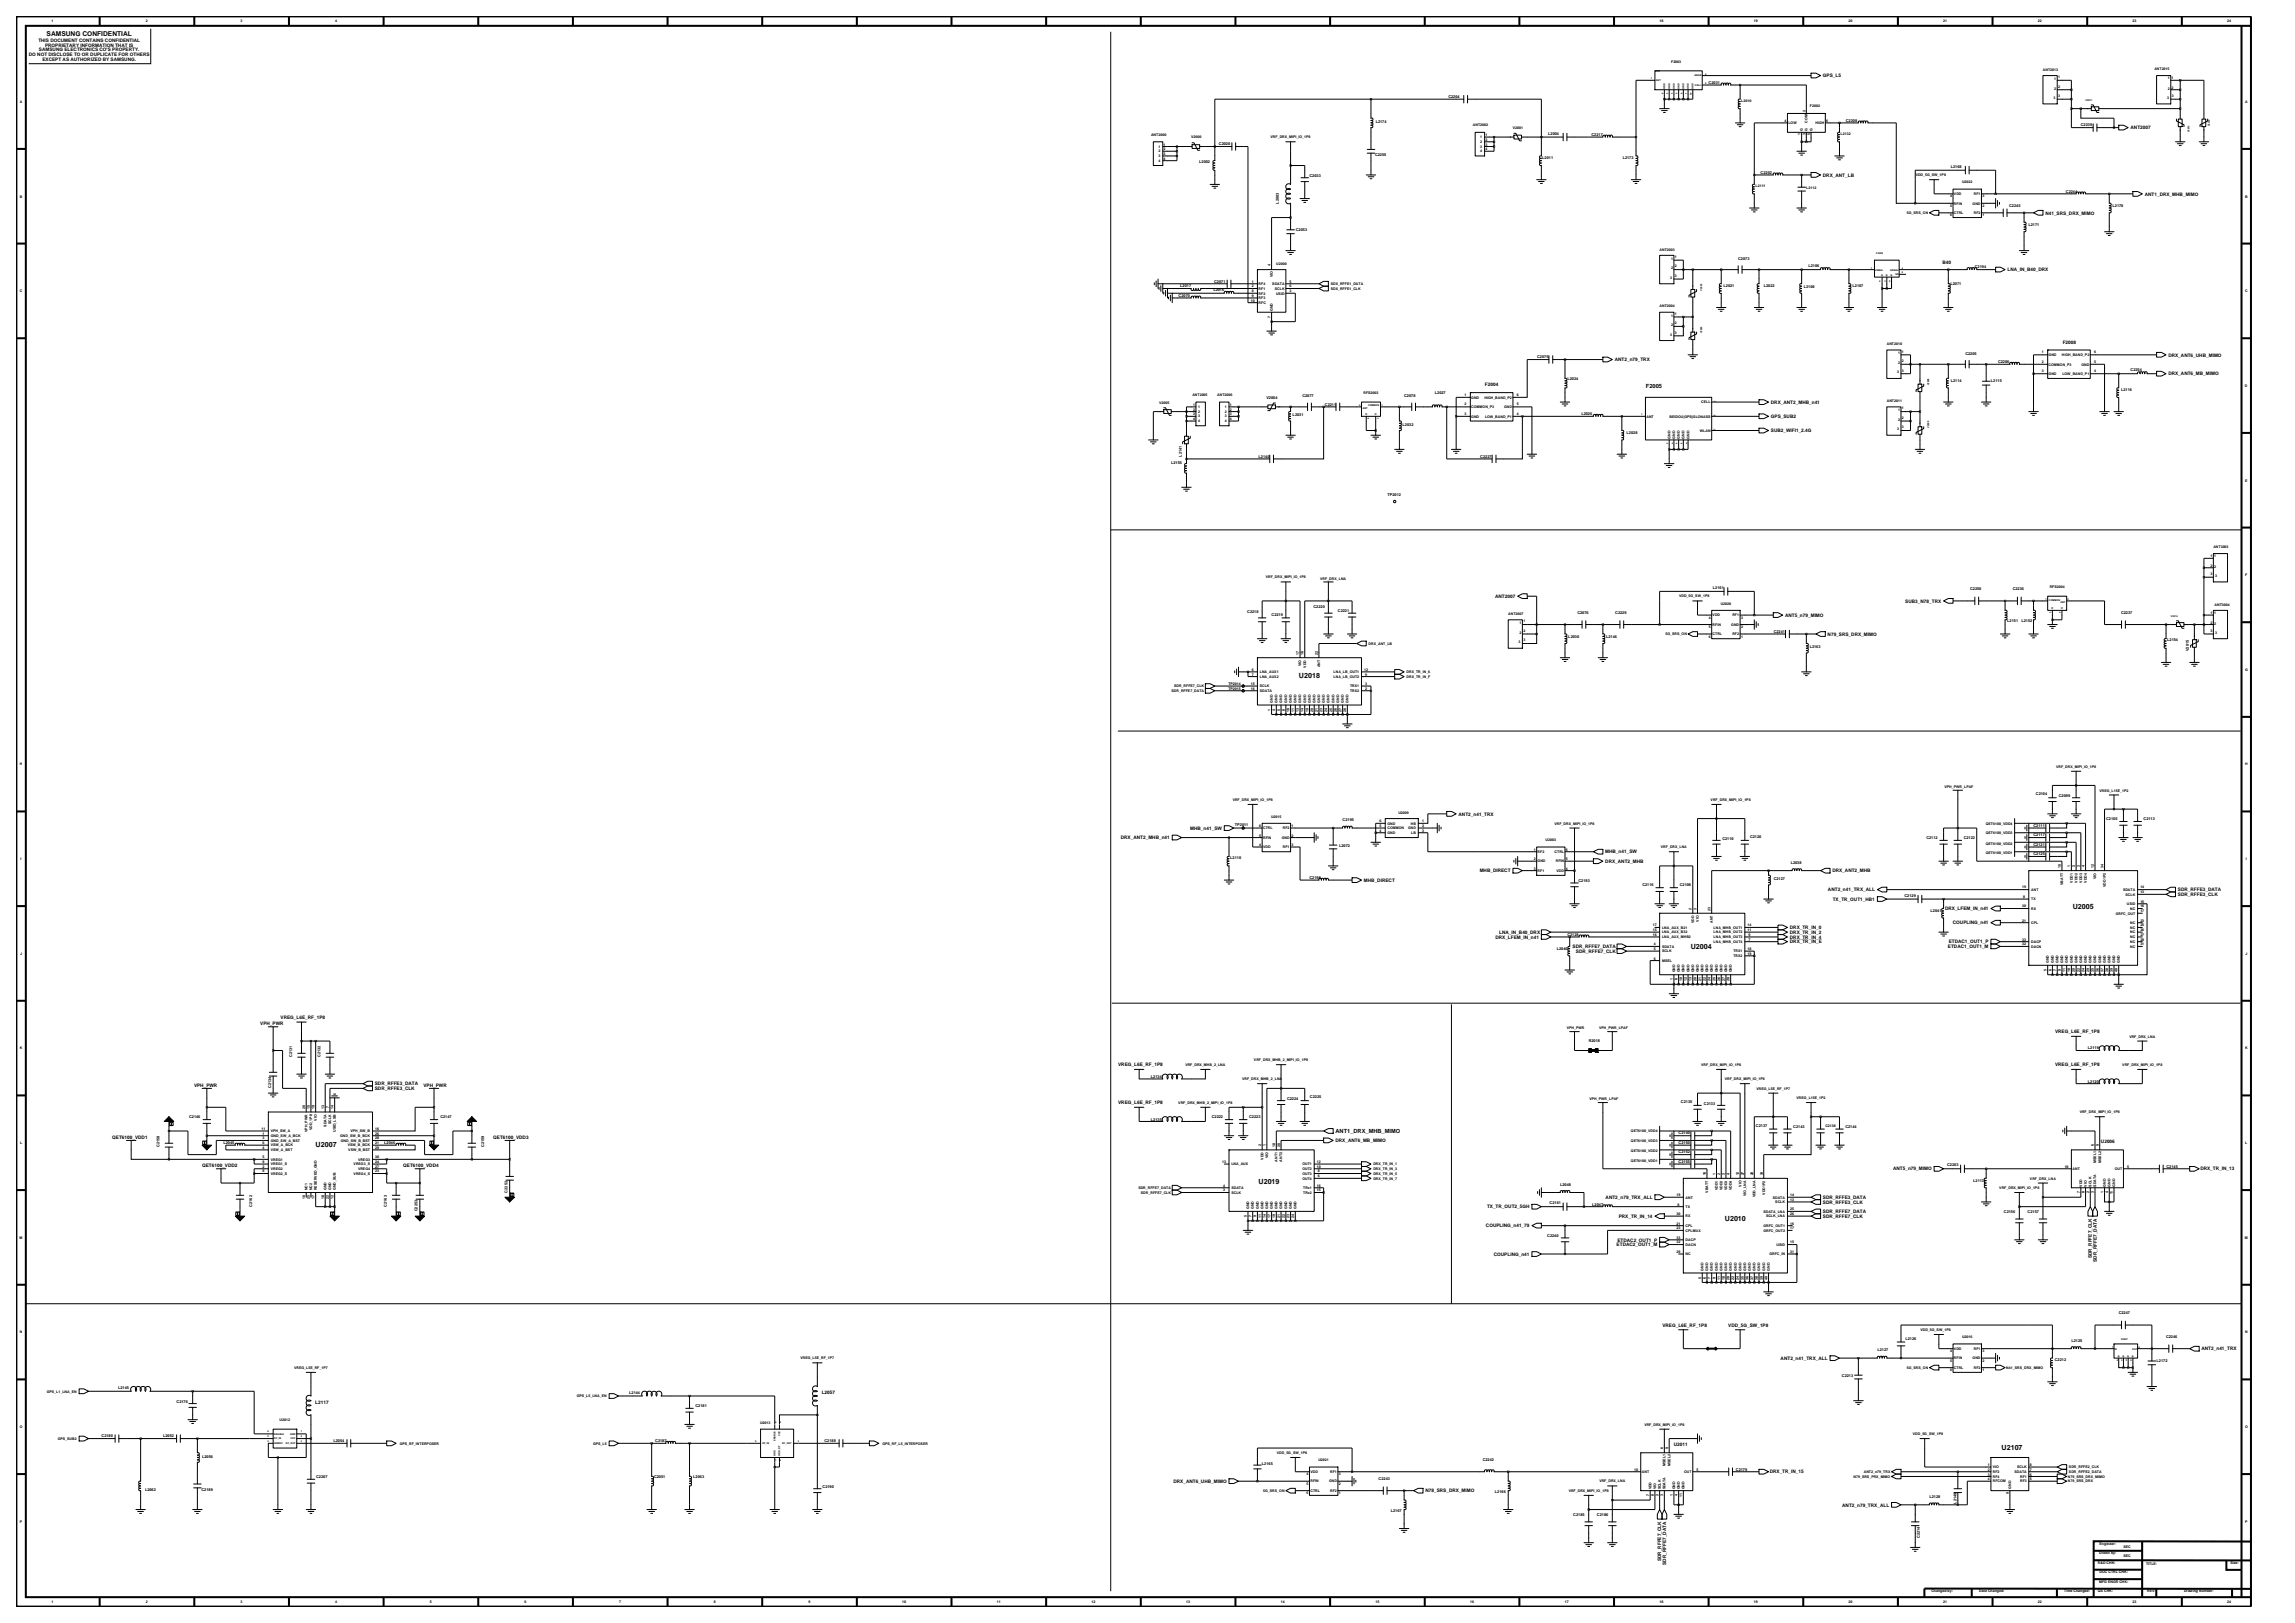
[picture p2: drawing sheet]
<svg xmlns="http://www.w3.org/2000/svg" width="420mm" height="297mm" viewBox="0 0 420 297" stroke-linecap="round" stroke-linejoin="round" font-family="sans-serif">
<defs><g id="words">
<g font-size="1.3">
<text x="237.7" y="124.1">U2018</text>
<text x="379.3" y="166.3">U2005</text>
<text x="309.4" y="173.6">U2004</text>
<text x="57.8" y="209.8">U2007</text>
<text x="230.3" y="216.7">U2019</text>
<text x="315.7" y="223.4">U2010</text>
<text x="366.3" y="265.4">U2107</text>
</g>
<text font-size="1.2" x="8.5" y="6.6">SAMSUNG CONFIDENTIAL</text>
<g font-size="1">
<text x="301.2" y="70.9">F2005</text>
<text x="244.4" y="207.3">ANT1_DRX_MHB_MIMO</text>
</g>
<g font-size=".9">
<text x="5.3" y="10.2">DO NOT DISCLOSE TO OR DUPLICATE FOR OTHERS</text>
<text x="7" y="7.6">THIS DOCUMENT CONTAINS CONFIDENTIAL</text>
<text x="7.1" y="9.4">SAMSUNG ELECTRONICS CO'S PROPERTY.</text>
<text x="7.8" y="11.1">EXCEPT AS AUTHORIZED BY SAMSUNG.</text>
<text x="8.2" y="8.5">PROPRIETARY INFORMATION THAT IS</text>
<text x="333.6" y="14.1">GPS_L5</text>
<text x="389.9" y="23.7">ANT2007</text>
<text x="333.6" y="32.3">DRX_ANT_LB</text>
<text x="392.5" y="35.8">ANT1_DRX_MHB_MIMO</text>
<text x="374.3" y="39.3">N41_SRS_DRX_MIMO</text>
<text x="355.5" y="48.2">B40</text>
<text x="367.4" y="49.6">LNA_IN_B40_DRX</text>
<text x="377.5" y="62.9">F2008</text>
<text x="396.8" y="65.2">DRX_ANT6_UHB_MIMO</text>
<text x="271.8" y="70.6">F2004</text>
<text x="295.5" y="66.1">ANT2_n79_TRX</text>
<text x="396.8" y="68.7">DRX_ANT6_MB_MIMO</text>
<text x="324.1" y="73.9">DRX_ANT2_MHB_n41</text>
<text x="324.1" y="76.5">GPS_SUB2</text>
<text x="324.1" y="79.1">SUB2_WIFI1_2.4G</text>
<text x="273.6" y="109.4">ANT2007</text>
<text x="326.7" y="112.9">ANT5_n79_MIMO</text>
<text x="348.7" y="110.3">SUB3_N78_TRX</text>
<text x="334.5" y="116.3">N79_SRS_DRX_MIMO</text>
<text x="266.9" y="149.2">ANT2_n41_TRX</text>
<text x="205.1" y="153.6">DRX_ANT2_MHB_n41</text>
<text x="217.8" y="151.8">MHB_n41_SW</text>
<text x="249.6" y="161.4">MHB_DIRECT</text>
<text x="270.8" y="159.6">MHB_DIRECT</text>
<text x="293.8" y="157.9">DRX_ANT2_MHB</text>
<text x="293.8" y="156.2">MHB_n41_SW</text>
<text x="335.3" y="159.6">DRX_ANT2_MHB</text>
<text x="334.5" y="163.1">ANT2_n41_TRX_ALL</text>
<text x="335.4" y="164.8">TX_TR_OUT1_HB1</text>
<text x="356" y="166.6">DRX_LFEM_IN_n41</text>
<text x="398.6" y="164">SDR_RFFE3_CLK</text>
<text x="398.6" y="163.1">SDR_RFFE3_DATA</text>
<text x="273.7" y="171.8">DRX_LFEM_IN_n41</text>
<text x="274.4" y="170.9">LNA_IN_B40_DRX</text>
<text x="287.8" y="173.5">SDR_RFFE7_DATA</text>
<text x="327.6" y="170">DRX_TR_IN_0</text>
<text x="327.6" y="170.9">DRX_TR_IN_2</text>
<text x="327.6" y="171.8">DRX_TR_IN_4</text>
<text x="327.6" y="172.6">DRX_TR_IN_E</text>
<text x="356.5" y="173.5">ETDAC1_OUT1_M</text>
<text x="356.6" y="172.6">ETDAC1_OUT1_P</text>
<text x="357.4" y="169.1">COUPLING_n41</text>
<text x="288.4" y="174.4">SDR_RFFE7_CLK</text>
<text x="47.6" y="187.6">VPH_PWR</text>
<text x="51.3" y="186.5">VREG_L6E_RF_1P8</text>
<text x="376.1" y="189.1">VREG_L6E_RF_1P8</text>
<text x="204.6" y="195.1">VREG_L6E_RF_1P8</text>
<text x="376.1" y="195.1">VREG_L6E_RF_1P8</text>
<text x="35.5" y="198.8">VPH_PWR</text>
<text x="68.6" y="198.6">SDR_RFFE3_DATA</text>
<text x="68.6" y="199.5">SDR_RFFE3_CLK</text>
<text x="77.5" y="198.8">VPH_PWR</text>
<text x="204.6" y="202.1">VREG_L6E_RF_1P8</text>
<text x="20.5" y="208.3">QET6100_VDD1</text>
<text x="90.3" y="208.3">QET6100_VDD3</text>
<text x="244.4" y="209">DRX_ANT6_MB_MIMO</text>
<text x="384.5" y="209.2">U2006</text>
<text x="37" y="213.5">QET6100_VDD2</text>
<text x="73.8" y="213.5">QET6100_VDD4</text>
<text x="346.5" y="214.2">ANT5_n79_MIMO</text>
<text x="402.7" y="214.2">DRX_TR_IN_13</text>
<text x="272.1" y="221.1">TX_TR_OUT2_5GH</text>
<text x="293.8" y="219.4">ANT2_n79_TRX_ALL</text>
<text x="333.6" y="220.2">SDR_RFFE3_CLK</text>
<text x="333.6" y="219.4">SDR_RFFE3_DATA</text>
<text x="333.6" y="222">SDR_RFFE7_DATA</text>
<text x="271.9" y="224.6">COUPLING_n41_79</text>
<text x="296" y="227.2">ETDAC2_OUT1_P</text>
<text x="296.2" y="222.8">PRX_TR_IN_14</text>
<text x="333.6" y="222.8">SDR_RFFE7_CLK</text>
<text x="273.4" y="229.8">COUPLING_n41</text>
<text x="295.9" y="228">ETDAC2_OUT1_M</text>
<text x="382.8" y="230.3" transform="rotate(-90 382.8 230.3)">SDR_RFFE7_CLK</text>
<text x="383.7" y="230.9" transform="rotate(-90 383.7 230.9)">SDR_RFFE7_DATA</text>
<text x="304.2" y="242.8">VREG_L6E_RF_1P8</text>
<text x="316.3" y="242.8">VDD_5G_SW_1P8</text>
<text x="325.9" y="248.8">ANT2_n41_TRX_ALL</text>
<text x="402.9" y="247.1">ANT2_n41_TRX</text>
<text x="57.7" y="256.8">L2117</text>
<text x="150.4" y="255.1">L2057</text>
<text x="306.3" y="264.6">U2011</text>
<text x="323.9" y="269.6">DRX_TR_IN_15</text>
<text x="214.7" y="271.3">DRX_ANT6_UHB_MIMO</text>
<text x="260.9" y="273.1">N78_SRS_DRX_MIMO</text>
<text x="337.1" y="275.7">ANT2_n79_TRX_ALL</text>
<text x="304" y="285.7" transform="rotate(-90 304 285.7)">SDR_RFFE7_CLK</text>
<text x="304.9" y="286.3" transform="rotate(-90 304.9 286.3)">SDR_RFFE7_DATA</text>
</g>
<g font-size=".7">
<text x="9.4" y="4.1">1</text>
<text x="26.7" y="4.1">2</text>
<text x="44" y="4.1">3</text>
<text x="61.4" y="4.1">4</text>
<text x="303.7" y="4.1">18</text>
<text x="321" y="4.1">19</text>
<text x="338.3" y="4.1">20</text>
<text x="355.6" y="4.1">21</text>
<text x="372.9" y="4.1">22</text>
<text x="390.3" y="4.1">23</text>
<text x="407.6" y="4.1">24</text>
<text x="305.8" y="11.4">F2003</text>
<text x="265.1" y="17.9">C2204</text>
<text x="312.7" y="15.3">C2031</text>
<text x="373.9" y="13">ANT2013</text>
<text x="376" y="16.4">2</text>
<text x="376" y="14.6">1</text>
<text x="376.6" y="16">2</text>
<text x="376.6" y="17.8">3</text>
<text x="376.6" y="14.3">1</text>
<text x="394.3" y="12.7">ANT2015</text>
<text x="396.7" y="14.5">1</text>
<text x="396.7" y="16.4">2</text>
<text x="397.4" y="14.5">1</text>
<text x="397.4" y="16.2">2</text>
<text x="397.4" y="17.8">3</text>
<text x="3.6" y="18.8">A</text>
<text x="251.8" y="22.5">L2174</text>
<text x="269.6" y="23.1">ANT2002</text>
<text x="276.9" y="23.6">V2001</text>
<text x="318.7" y="18.6">L2010</text>
<text x="326.6" y="22.3">4</text>
<text x="327.3" y="22.7">LOW</text>
<text x="330.4" y="20.6" transform="rotate(-90 330.4 20.6)">2</text>
<text x="330.8" y="22.4" transform="rotate(-90 330.8 22.4)">COM</text>
<text x="331.2" y="19.6">F2002</text>
<text x="332.2" y="22.7">HIGH</text>
<text x="334.2" y="22.3">6</text>
<text x="337.8" y="22.3">C2208</text>
<text x="375.8" y="18.1">3</text>
<text x="380.8" y="23.1">C2239</text>
<text x="396.6" y="18.1">3</text>
<text x="410.9" y="18.8">A</text>
<text x="210.7" y="24.9">ANT2000</text>
<text x="212" y="27">1</text>
<text x="212" y="27.9">2</text>
<text x="212" y="28.8">3</text>
<text x="212" y="29.6">4</text>
<text x="212.9" y="26.6">1</text>
<text x="212.9" y="27.5">2</text>
<text x="212.9" y="28.4">3</text>
<text x="212.9" y="29.2">4</text>
<text x="218" y="25.3">V2000</text>
<text x="219.5" y="29.9">L2002</text>
<text x="223.1" y="26.6">C2020</text>
<text x="232.5" y="25.3">VRF_DRX_MIPI_IO_1P8</text>
<text x="251.6" y="28.6">C2255</text>
<text x="270.9" y="25.3">1</text>
<text x="270.9" y="26.2">2</text>
<text x="270.9" y="27">3</text>
<text x="270.9" y="27.9">4</text>
<text x="271.8" y="24.9">1</text>
<text x="271.8" y="25.8">2</text>
<text x="271.8" y="26.6">3</text>
<text x="271.8" y="27.5">4</text>
<text x="282.3" y="29">L2011</text>
<text x="283.3" y="24.6">L2004</text>
<text x="291.3" y="24.9">C2217</text>
<text x="297" y="29">L2173</text>
<text x="329.5" y="24.8" transform="rotate(-90 329.5 24.8)">1</text>
<text x="329.9" y="24" transform="rotate(-90 329.9 24)">G</text>
<text x="330.4" y="24.8" transform="rotate(-90 330.4 24.8)">3</text>
<text x="330.8" y="24" transform="rotate(-90 330.8 24)">G</text>
<text x="331.3" y="24.8" transform="rotate(-90 331.3 24.8)">5</text>
<text x="331.7" y="24" transform="rotate(-90 331.7 24)">G</text>
<text x="336.8" y="24.6">L2132</text>
<text x="239.6" y="32.4">C2033</text>
<text x="321.3" y="34.2">L2111</text>
<text x="322.2" y="31.8">C2202</text>
<text x="330.6" y="34.6">L2112</text>
<text x="350.6" y="32.2">VDD_5G_SW_1P8</text>
<text x="357" y="30.8">L2168</text>
<text x="357.6" y="35.7">VDD</text>
<text x="359.1" y="33.6">U2022</text>
<text x="361.2" y="35.7">RF1</text>
<text x="378.1" y="35.3">C2244</text>
<text x="3.6" y="36.1">B</text>
<text x="234.1" y="37.3" transform="rotate(-90 234.1 37.3)">L2003</text>
<text x="349" y="39.2">5G_SRS_ON</text>
<text x="356.9" y="37.8">5</text>
<text x="356.9" y="36.1">4</text>
<text x="356.9" y="39.6">6</text>
<text x="357.6" y="37.4">RFIN</text>
<text x="357.6" y="39.2">CTRL</text>
<text x="361" y="37.4">GND</text>
<text x="361.2" y="39.2">RF2</text>
<text x="362.8" y="37.8">2</text>
<text x="362.8" y="36.1">3</text>
<text x="362.8" y="39.6">1</text>
<text x="367.7" y="37.9">C2245</text>
<text x="371.2" y="41.3">L2171</text>
<text x="386.6" y="37.9">L2170</text>
<text x="410.9" y="36.1">B</text>
<text x="237.1" y="42.2">C2053</text>
<text x="303.7" y="45.9">ANT2003</text>
<text x="305.8" y="47.5">1</text>
<text x="306.5" y="47.2">1</text>
<text x="318.1" y="47.6">C2073</text>
<text x="3.6" y="53.5">C</text>
<text x="216" y="52.6">L2017</text>
<text x="222" y="53.3">L2016</text>
<text x="222.2" y="51.7">C2071</text>
<text x="229.1" y="53.5">8</text>
<text x="229.1" y="51.7">1</text>
<text x="229.1" y="52.6">2</text>
<text x="230.3" y="53.9">RF2</text>
<text x="230.3" y="52.2">RF4</text>
<text x="230.3" y="53">RF1</text>
<text x="232.5" y="48.7" transform="rotate(-90 232.5 48.7)">4</text>
<text x="232.8" y="52.2">SDATA</text>
<text x="232.9" y="50.7" transform="rotate(-90 232.9 50.7)">VIO</text>
<text x="233.3" y="53">SCLK</text>
<text x="233.5" y="53.9">USID</text>
<text x="233.6" y="48.5">U2000</text>
<text x="236" y="51.7">5</text>
<text x="236" y="52.6">6</text>
<text x="236" y="53.5">3</text>
<text x="243.5" y="52.2">SDX_RFFE1_DATA</text>
<text x="243.5" y="53">SDX_RFFE1_CLK</text>
<text x="305.6" y="51">3</text>
<text x="305.8" y="49.3">2</text>
<text x="306.5" y="48.9">2</text>
<text x="306.5" y="50.7">3</text>
<text x="315.4" y="52.6">L2021</text>
<text x="322.8" y="52.6">L2022</text>
<text x="330.1" y="52.6">L2108</text>
<text x="331" y="48.9">L2106</text>
<text x="339" y="52.6">L2107</text>
<text x="356.9" y="52.1">L2071</text>
<text x="361.4" y="49.1">C2194</text>
<text x="410.9" y="53.5">C</text>
<text x="215.7" y="54.3">C2070</text>
<text x="228.9" y="55.2">10</text>
<text x="229.1" y="54.3">9</text>
<text x="230.3" y="54.8">RF3</text>
<text x="230.3" y="55.6">RFC</text>
<text x="232.5" y="58.2" transform="rotate(-90 232.5 58.2)">7</text>
<text x="232.9" y="56.9" transform="rotate(-90 232.9 56.9)">GND</text>
<text x="303.7" y="56.3">ANT2004</text>
<text x="305.8" y="57.9">1</text>
<text x="305.8" y="59.7">2</text>
<text x="306.5" y="57.6">1</text>
<text x="306.5" y="59.3">2</text>
<text x="281.3" y="65.6">C2075</text>
<text x="305.6" y="61.4">3</text>
<text x="306.5" y="61.1">3</text>
<text x="345.3" y="63.2">ANT2010</text>
<text x="347.4" y="64.9">1</text>
<text x="348.1" y="64.5">1</text>
<text x="359.7" y="64.9">C2205</text>
<text x="373.7" y="64.6">1</text>
<text x="374.9" y="65.2">GND</text>
<text x="377.3" y="65.2">HIGH_BAND_P2</text>
<text x="383.2" y="64.6">6</text>
<text x="286.8" y="69.5">L2024</text>
<text x="347.2" y="68.3">3</text>
<text x="347.4" y="66.6">2</text>
<text x="348.1" y="66.3">2</text>
<text x="348.1" y="68">3</text>
<text x="357" y="69.9">L2114</text>
<text x="364.3" y="69.9">L2115</text>
<text x="365.7" y="66.4">C2206</text>
<text x="373.7" y="66.4">2</text>
<text x="373.7" y="68.1">3</text>
<text x="374.9" y="66.9">COMMON_P3</text>
<text x="374.9" y="68.6">GND</text>
<text x="377.4" y="68.6">LOW_BAND_P1</text>
<text x="380.9" y="66.9">GND</text>
<text x="383.2" y="68.1">4</text>
<text x="383.2" y="66.4">5</text>
<text x="388.2" y="71.6">L2116</text>
<text x="389.9" y="67.9">C2254</text>
<text x="410.8" y="70.8">D</text>
<text x="212.1" y="74">V2005</text>
<text x="218.2" y="72.5">ANT2005</text>
<text x="218.3" y="74.3">1</text>
<text x="218.3" y="75.1">2</text>
<text x="218.3" y="76">3</text>
<text x="218.3" y="76.9">4</text>
<text x="219.3" y="74.7">1</text>
<text x="219.3" y="75.5">2</text>
<text x="219.3" y="76.4">3</text>
<text x="219.3" y="77.3">4</text>
<text x="222.8" y="72.5">ANT2006</text>
<text x="224.1" y="74.7">1</text>
<text x="224.1" y="75.5">2</text>
<text x="224.1" y="76.4">3</text>
<text x="224.1" y="77.3">4</text>
<text x="225.1" y="74.3">1</text>
<text x="225.1" y="75.1">2</text>
<text x="225.1" y="76">3</text>
<text x="225.1" y="76.9">4</text>
<text x="231.8" y="72.9">V2004</text>
<text x="236.6" y="76">L2031</text>
<text x="238.3" y="72.7">C2077</text>
<text x="242.5" y="74.2">C2211</text>
<text x="249.5" y="72.1">RFS2003</text>
<text x="256.7" y="77.9">L2032</text>
<text x="257" y="72.7">C2078</text>
<text x="262.6" y="72.1">L2027</text>
<text x="268" y="72.4">1</text>
<text x="268" y="74.2">2</text>
<text x="268" y="75.9">3</text>
<text x="269.3" y="72.9">GND</text>
<text x="269.3" y="74.7">COMMON_P3</text>
<text x="269.3" y="76.4">GND</text>
<text x="271.7" y="72.9">HIGH_BAND_P2</text>
<text x="271.8" y="76.4">LOW_BAND_P1</text>
<text x="275.3" y="74.7">GND</text>
<text x="277.6" y="75.9">4</text>
<text x="277.6" y="74.2">5</text>
<text x="277.6" y="72.4">6</text>
<text x="289.4" y="76">L2026</text>
<text x="301.3" y="76.4">ANT</text>
<text x="305.5" y="76.4">BEIDOU|GPS|GLONASS</text>
<text x="311.3" y="73.8">CELL</text>
<text x="345.3" y="73.6">ANT2011</text>
<text x="347.4" y="77">2</text>
<text x="347.4" y="75.3">1</text>
<text x="348.1" y="76.7">2</text>
<text x="348.1" y="74.9">1</text>
<text x="216.3" y="83.5" transform="rotate(-90 216.3 83.5)">L2141</text>
<text x="230.3" y="83.7">L2140</text>
<text x="270.9" y="83.7">C2227</text>
<text x="297.7" y="79.4">L2028</text>
<text x="305.7" y="80.3" transform="rotate(-90 305.7 80.3)">GND</text>
<text x="306.6" y="80.3" transform="rotate(-90 306.6 80.3)">GND</text>
<text x="307.4" y="80.3" transform="rotate(-90 307.4 80.3)">GND</text>
<text x="308.3" y="80.3" transform="rotate(-90 308.3 80.3)">GND</text>
<text x="309.2" y="80.3" transform="rotate(-90 309.2 80.3)">GND</text>
<text x="311.1" y="79">WLAN</text>
<text x="347.2" y="78.7">3</text>
<text x="348.1" y="78.4">3</text>
<text x="214.3" y="84.8">L2155</text>
<text x="410.9" y="88.1">E</text>
<text x="253.9" y="90.7">TP2012</text>
<text x="404.5" y="102">1</text>
<text x="405.1" y="100.2">ANT3003</text>
<text x="405.2" y="101.9">1</text>
<text x="231.7" y="105.9">VRF_DRX_MIPI_IO_1P8</text>
<text x="241.6" y="106.1">VRF_DRX_LNA</text>
<text x="313.5" y="107.9">L2161</text>
<text x="375.1" y="107.6">RFS2004</text>
<text x="404.5" y="105.2">3</text>
<text x="404.5" y="103.7">2</text>
<text x="405.2" y="103.9">2</text>
<text x="405.4" y="105.6">3</text>
<text x="410.9" y="105.4">F</text>
<text x="228.3" y="112.2">C2218</text>
<text x="232.7" y="112.8">C2219</text>
<text x="240.4" y="111.3">C2220</text>
<text x="244.8" y="111.9">C2221</text>
<text x="276" y="112.6">ANT2007</text>
<text x="278.8" y="113.9">1</text>
<text x="288.7" y="112.3">C2076</text>
<text x="295.6" y="112.3">C2229</text>
<text x="307.3" y="109.3">VDD_5G_SW_1P8</text>
<text x="312.7" y="113.2">4</text>
<text x="313.4" y="112.8">VDD</text>
<text x="314.9" y="110.6">U2020</text>
<text x="317" y="112.8">RF1</text>
<text x="318.6" y="113.2">3</text>
<text x="360.5" y="108">C2250</text>
<text x="367.3" y="113.9">L2151</text>
<text x="368.3" y="108">C2236</text>
<text x="369.9" y="113.9">L2152</text>
<text x="388.2" y="112.3">C2237</text>
<text x="404.5" y="112.4">1</text>
<text x="405.2" y="112.3">1</text>
<text x="405.3" y="110.8">ANT3004</text>
<text x="237.7" y="119.8" transform="rotate(-90 237.7 119.8)">17</text>
<text x="238.6" y="119.8" transform="rotate(-90 238.6 119.8)">18</text>
<text x="241.2" y="119.8" transform="rotate(-90 241.2 119.8)">22</text>
<text x="250.5" y="118">DRX_ANT_LB</text>
<text x="277.9" y="117.7">3</text>
<text x="278.1" y="114.2">1</text>
<text x="278.1" y="116">2</text>
<text x="278.8" y="115.6">2</text>
<text x="278.8" y="117.3">3</text>
<text x="287" y="116.7">L2030</text>
<text x="293.9" y="116.7">L2146</text>
<text x="304.8" y="116.2">5G_SRS_ON</text>
<text x="312.7" y="116.7">6</text>
<text x="312.7" y="114.9">5</text>
<text x="313.4" y="116.2">CTRL</text>
<text x="313.4" y="114.5">RFIN</text>
<text x="316.8" y="114.5">GND</text>
<text x="317" y="116.2">RF2</text>
<text x="318.6" y="114.9">2</text>
<text x="318.6" y="116.7">1</text>
<text x="324.6" y="115.8">C2241</text>
<text x="331.2" y="118.6">L2163</text>
<text x="396.6" y="117.3">L2154</text>
<text x="400.6" y="119.1" transform="rotate(-90 400.6 119.1)">V2015</text>
<text x="404.5" y="115.6">3</text>
<text x="404.5" y="114.1">2</text>
<text x="405.2" y="114.3">2</text>
<text x="405.4" y="116">3</text>
<text x="214.9" y="125.8">SDR_RFFE7_CLK</text>
<text x="224.8" y="125.3">TP2014</text>
<text x="228.9" y="125.3">15</text>
<text x="229.1" y="122.8">6</text>
<text x="229.1" y="123.6">7</text>
<text x="230.6" y="124">LNA_AUX2</text>
<text x="230.6" y="123.2">LNA_AUX1</text>
<text x="230.6" y="125.8">SCLK</text>
<text x="238.1" y="121.9" transform="rotate(-90 238.1 121.9)">VIO</text>
<text x="239" y="122.2" transform="rotate(-90 239 122.2)">VDD</text>
<text x="241.6" y="122.1" transform="rotate(-90 241.6 122.1)">ANT</text>
<text x="244.1" y="124">LNA_LB_OUT2</text>
<text x="244.1" y="123.2">LNA_LB_OUT1</text>
<text x="247.1" y="125.8">TRX1</text>
<text x="249.7" y="122.8">12</text>
<text x="249.8" y="123.6">9</text>
<text x="249.8" y="125.3">3</text>
<text x="257.4" y="123.2">DRX_TR_IN_6</text>
<text x="257.4" y="124">DRX_TR_IN_F</text>
<text x="410.9" y="122.8">G</text>
<text x="214.4" y="126.6">SDR_RFFE7_DATA</text>
<text x="224.8" y="126.2">TP2015</text>
<text x="228.9" y="126.2">16</text>
<text x="230.6" y="126.6">SDATA</text>
<text x="232.5" y="130.1" transform="rotate(-90 232.5 130.1)">1</text>
<text x="232.9" y="128.6" transform="rotate(-90 232.9 128.6)">GND</text>
<text x="233.4" y="130.1" transform="rotate(-90 233.4 130.1)">4</text>
<text x="233.8" y="128.6" transform="rotate(-90 233.8 128.6)">GND</text>
<text x="234.2" y="130.1" transform="rotate(-90 234.2 130.1)">5</text>
<text x="234.7" y="128.6" transform="rotate(-90 234.7 128.6)">GND</text>
<text x="235.1" y="130.1" transform="rotate(-90 235.1 130.1)">8</text>
<text x="235.6" y="128.6" transform="rotate(-90 235.6 128.6)">GND</text>
<text x="236" y="130.2" transform="rotate(-90 236 130.2)">10</text>
<text x="236.4" y="128.6" transform="rotate(-90 236.4 128.6)">GND</text>
<text x="236.8" y="130.2" transform="rotate(-90 236.8 130.2)">11</text>
<text x="237.3" y="128.6" transform="rotate(-90 237.3 128.6)">GND</text>
<text x="237.7" y="130.2" transform="rotate(-90 237.7 130.2)">13</text>
<text x="238.1" y="128.6" transform="rotate(-90 238.1 128.6)">GND</text>
<text x="238.6" y="130.2" transform="rotate(-90 238.6 130.2)">14</text>
<text x="239" y="128.6" transform="rotate(-90 239 128.6)">GND</text>
<text x="239.5" y="130.2" transform="rotate(-90 239.5 130.2)">19</text>
<text x="239.9" y="128.6" transform="rotate(-90 239.9 128.6)">GND</text>
<text x="240.3" y="130.2" transform="rotate(-90 240.3 130.2)">20</text>
<text x="240.7" y="128.6" transform="rotate(-90 240.7 128.6)">GND</text>
<text x="241.2" y="130.2" transform="rotate(-90 241.2 130.2)">21</text>
<text x="241.6" y="128.6" transform="rotate(-90 241.6 128.6)">GND</text>
<text x="242" y="130.2" transform="rotate(-90 242 130.2)">23</text>
<text x="242.5" y="128.6" transform="rotate(-90 242.5 128.6)">GND</text>
<text x="242.9" y="130.2" transform="rotate(-90 242.9 130.2)">24</text>
<text x="243.3" y="128.6" transform="rotate(-90 243.3 128.6)">GND</text>
<text x="243.8" y="130.2" transform="rotate(-90 243.8 130.2)">25</text>
<text x="244.2" y="128.6" transform="rotate(-90 244.2 128.6)">GND</text>
<text x="244.6" y="130.2" transform="rotate(-90 244.6 130.2)">26</text>
<text x="245.1" y="128.6" transform="rotate(-90 245.1 128.6)">GND</text>
<text x="245.5" y="130.2" transform="rotate(-90 245.5 130.2)">27</text>
<text x="245.9" y="128.6" transform="rotate(-90 245.9 128.6)">GND</text>
<text x="246.4" y="130.2" transform="rotate(-90 246.4 130.2)">28</text>
<text x="246.8" y="128.6" transform="rotate(-90 246.8 128.6)">GND</text>
<text x="247.1" y="126.6">TRX2</text>
<text x="249.8" y="126.2">2</text>
<text x="3.6" y="140.1">H</text>
<text x="376.3" y="140.5">VRF_DRX_MIPI_IO_1P8</text>
<text x="410.9" y="140.1">H</text>
<text x="225.6" y="146.6">VRF_DRX_MIPI_IO_1P8</text>
<text x="232.6" y="149.6">U2015</text>
<text x="255.9" y="148.9">U2009</text>
<text x="313.1" y="146.6">VRF_DRX_MIPI_IO_1P8</text>
<text x="355.9" y="144.2">VPH_PWR_LPAF</text>
<text x="372.6" y="145.5">C2104</text>
<text x="376.8" y="145.9">C2099</text>
<text x="384.2" y="144.8">VREG_L15E_1P2</text>
<text x="226" y="151.1">TP2011</text>
<text x="230.4" y="154.8">4</text>
<text x="230.4" y="151.4">6</text>
<text x="230.4" y="153.1">5</text>
<text x="231.2" y="155.2">VDD</text>
<text x="231.2" y="151.8">CTRL</text>
<text x="231.2" y="153.5">RFIN</text>
<text x="234.6" y="153.5">GND</text>
<text x="234.8" y="155.2">RF1</text>
<text x="234.8" y="151.8">RF2</text>
<text x="236.3" y="153.1">2</text>
<text x="236.3" y="154.8">3</text>
<text x="236.3" y="151.4">1</text>
<text x="245.1" y="155">L2072</text>
<text x="245.7" y="150.2">C2195</text>
<text x="252.5" y="152.2">4</text>
<text x="252.5" y="151.3">5</text>
<text x="252.5" y="150.5">6</text>
<text x="253.9" y="152.6">GND</text>
<text x="253.9" y="151.8">COMMON</text>
<text x="253.9" y="150.9">GND</text>
<text x="257.7" y="151.8">GND</text>
<text x="258.2" y="150.9">HB</text>
<text x="258.3" y="152.6">LB</text>
<text x="260.2" y="152.2">3</text>
<text x="260.2" y="150.5">1</text>
<text x="260.2" y="151.3">2</text>
<text x="280.7" y="155.7">1</text>
<text x="282.8" y="154">U2003</text>
<text x="284.5" y="150.9">VRF_DRX_MIPI_IO_1P8</text>
<text x="286.6" y="155.7">6</text>
<text x="304" y="155.2">VRF_DRX_LNA</text>
<text x="315.2" y="153.7">C2110</text>
<text x="320.3" y="153.3">C2120</text>
<text x="352.5" y="153.5">C2112</text>
<text x="359.4" y="153.5">C2122</text>
<text x="363.4" y="152.6">QET6100_VDD3</text>
<text x="363.4" y="154.6">QET6100_VDD2</text>
<text x="363.4" y="150.9">QET6100_VDD4</text>
<text x="372.1" y="151.3">C2111</text>
<text x="372.1" y="154.8">C2121</text>
<text x="372.1" y="153">C2117</text>
<text x="385.4" y="150">C2105</text>
<text x="392.3" y="150.1">C2113</text>
<text x="3.8" y="157.4">I</text>
<text x="225.1" y="157.1">L2110</text>
<text x="239.6" y="160.8">C2198</text>
<text x="280.7" y="157.4">2</text>
<text x="280.7" y="159.1">3</text>
<text x="281.4" y="157.8">GND</text>
<text x="281.4" y="159.5">RF1</text>
<text x="281.4" y="156.1">RF2</text>
<text x="284.5" y="156.1">CTRL</text>
<text x="284.7" y="157.8">RFIN</text>
<text x="284.9" y="159.5">VDD</text>
<text x="286.6" y="157.4">5</text>
<text x="286.6" y="159.1">4</text>
<text x="288.9" y="161.5">C2193</text>
<text x="324.6" y="161">C2127</text>
<text x="327.7" y="158">L2038</text>
<text x="363.4" y="156.3">QET6100_VDD1</text>
<text x="372.1" y="156.5">C2125</text>
<text x="377.1" y="158.8" transform="rotate(-90 377.1 158.8)">10</text>
<text x="377.6" y="161.9" transform="rotate(-90 377.6 161.9)">VBATT</text>
<text x="378.9" y="158.6" transform="rotate(-90 378.9 158.6)">1</text>
<text x="379.3" y="161.5" transform="rotate(-90 379.3 161.5)">VDD1</text>
<text x="379.7" y="158.6" transform="rotate(-90 379.7 158.6)">2</text>
<text x="380.2" y="161.5" transform="rotate(-90 380.2 161.5)">VDD2</text>
<text x="380.6" y="158.6" transform="rotate(-90 380.6 158.6)">3</text>
<text x="381" y="161.5" transform="rotate(-90 381 161.5)">VDD3</text>
<text x="381.5" y="158.6" transform="rotate(-90 381.5 158.6)">4</text>
<text x="381.9" y="161.5" transform="rotate(-90 381.9 161.5)">VDD4</text>
<text x="383.2" y="158.8" transform="rotate(-90 383.2 158.8)">12</text>
<text x="383.6" y="160.9" transform="rotate(-90 383.6 160.9)">VIO</text>
<text x="384.9" y="158.8" transform="rotate(-90 384.9 158.8)">34</text>
<text x="411" y="157.4">I</text>
<text x="300.6" y="162.2">C2116</text>
<text x="307.4" y="162.1">C2108</text>
<text x="309.6" y="166.4" transform="rotate(-90 309.6 166.4)">2</text>
<text x="310.5" y="166.4" transform="rotate(-90 310.5 166.4)">3</text>
<text x="313.1" y="166.6" transform="rotate(-90 313.1 166.6)">23</text>
<text x="348.5" y="164.1">C2129</text>
<text x="353.3" y="166.9">L2041</text>
<text x="370.1" y="166">30</text>
<text x="370.1" y="162.6">19</text>
<text x="370.2" y="164.3">8</text>
<text x="371.7" y="164.8">TX</text>
<text x="371.7" y="166.5">RX</text>
<text x="371.7" y="163">ANT</text>
<text x="385.4" y="162.3" transform="rotate(-90 385.4 162.3)">VDD1P2</text>
<text x="387.2" y="167.3">GRFC_OUT</text>
<text x="388.5" y="163">SDATA</text>
<text x="389" y="163.9">SCLK</text>
<text x="389.2" y="165.6">USID</text>
<text x="389.8" y="166.5">NC</text>
<text x="391.7" y="165.2">15</text>
<text x="391.7" y="166">16</text>
<text x="391.7" y="166.9">17</text>
<text x="391.7" y="163.4">13</text>
<text x="391.7" y="162.6">14</text>
<text x="284.9" y="173.8">L2040</text>
<text x="286.8" y="171.2">C2128</text>
<text x="302.5" y="171.2">16</text>
<text x="302.5" y="169.5">17</text>
<text x="302.5" y="170.4">15</text>
<text x="302.7" y="173.8">5</text>
<text x="302.7" y="173">4</text>
<text x="304.2" y="173.4">SDATA</text>
<text x="304.2" y="171.7">LNA_AUX_MHB2</text>
<text x="304.2" y="169.9">LNA_AUX_B21</text>
<text x="304.2" y="170.8">LNA_AUX_B32</text>
<text x="310" y="168.9" transform="rotate(-90 310 168.9)">VDD</text>
<text x="310.9" y="168.7" transform="rotate(-90 310.9 168.7)">VIO</text>
<text x="313.5" y="168.9" transform="rotate(-90 313.5 168.9)">ANT</text>
<text x="313.6" y="172.5">LNA_MHB_OUT4</text>
<text x="313.6" y="170.8">LNA_MHB_OUT2</text>
<text x="313.6" y="169.9">LNA_MHB_OUT1</text>
<text x="313.6" y="171.7">LNA_MHB_OUT3</text>
<text x="319.8" y="173.8">18</text>
<text x="319.8" y="170.4">11</text>
<text x="319.8" y="169.5">14</text>
<text x="320" y="172.1">7</text>
<text x="320" y="171.2">9</text>
<text x="370.1" y="173">32</text>
<text x="370.1" y="172.1">33</text>
<text x="370.1" y="168.7">21</text>
<text x="371.7" y="173.4">DACN</text>
<text x="371.7" y="172.5">DACP</text>
<text x="371.7" y="169.1">CPL</text>
<text x="389.8" y="173.4">NC</text>
<text x="389.8" y="169.1">NC</text>
<text x="389.8" y="169.9">NC</text>
<text x="389.8" y="170.8">NC</text>
<text x="389.8" y="171.7">NC</text>
<text x="389.8" y="172.5">NC</text>
<text x="391.7" y="173">31</text>
<text x="391.7" y="168.7">23</text>
<text x="391.7" y="169.5">25</text>
<text x="391.7" y="170.4">26</text>
<text x="391.7" y="171.2">27</text>
<text x="391.7" y="172.1">28</text>
<text x="3.7" y="174.7">J</text>
<text x="302.7" y="175.6">6</text>
<text x="304.2" y="174.3">SCLK</text>
<text x="304.2" y="176">MSEL</text>
<text x="306.1" y="179.4" transform="rotate(-90 306.1 179.4)">1</text>
<text x="306.6" y="177.9" transform="rotate(-90 306.6 177.9)">GND</text>
<text x="307" y="179.4" transform="rotate(-90 307 179.4)">8</text>
<text x="307.4" y="177.9" transform="rotate(-90 307.4 177.9)">GND</text>
<text x="307.9" y="179.6" transform="rotate(-90 307.9 179.6)">10</text>
<text x="308.3" y="177.9" transform="rotate(-90 308.3 177.9)">GND</text>
<text x="308.7" y="179.6" transform="rotate(-90 308.7 179.6)">12</text>
<text x="309.2" y="177.9" transform="rotate(-90 309.2 177.9)">GND</text>
<text x="309.6" y="179.6" transform="rotate(-90 309.6 179.6)">13</text>
<text x="310" y="177.9" transform="rotate(-90 310 177.9)">GND</text>
<text x="310.5" y="179.6" transform="rotate(-90 310.5 179.6)">20</text>
<text x="310.9" y="177.9" transform="rotate(-90 310.9 177.9)">GND</text>
<text x="311.3" y="179.6" transform="rotate(-90 311.3 179.6)">21</text>
<text x="311.8" y="177.9" transform="rotate(-90 311.8 177.9)">GND</text>
<text x="312.2" y="179.6" transform="rotate(-90 312.2 179.6)">22</text>
<text x="312.6" y="177.9" transform="rotate(-90 312.6 177.9)">GND</text>
<text x="313.1" y="179.6" transform="rotate(-90 313.1 179.6)">24</text>
<text x="313.5" y="177.9" transform="rotate(-90 313.5 177.9)">GND</text>
<text x="313.9" y="179.6" transform="rotate(-90 313.9 179.6)">25</text>
<text x="314.4" y="177.9" transform="rotate(-90 314.4 177.9)">GND</text>
<text x="314.8" y="179.6" transform="rotate(-90 314.8 179.6)">26</text>
<text x="315.2" y="177.9" transform="rotate(-90 315.2 177.9)">GND</text>
<text x="315.7" y="179.6" transform="rotate(-90 315.7 179.6)">27</text>
<text x="316.1" y="177.9" transform="rotate(-90 316.1 177.9)">GND</text>
<text x="316.5" y="179.6" transform="rotate(-90 316.5 179.6)">28</text>
<text x="317" y="177.9" transform="rotate(-90 317 177.9)">GND</text>
<text x="317.2" y="174.3">TRX1</text>
<text x="317.2" y="175.1">TRX2</text>
<text x="319.8" y="174.7">19</text>
<text x="374.5" y="177.7" transform="rotate(-90 374.5 177.7)">5</text>
<text x="375" y="176.2" transform="rotate(-90 375 176.2)">GND</text>
<text x="375.4" y="177.7" transform="rotate(-90 375.4 177.7)">6</text>
<text x="375.8" y="176.2" transform="rotate(-90 375.8 176.2)">GND</text>
<text x="376.3" y="177.7" transform="rotate(-90 376.3 177.7)">7</text>
<text x="376.7" y="176.2" transform="rotate(-90 376.7 176.2)">GND</text>
<text x="377.1" y="177.7" transform="rotate(-90 377.1 177.7)">9</text>
<text x="377.6" y="176.2" transform="rotate(-90 377.6 176.2)">GND</text>
<text x="378" y="177.9" transform="rotate(-90 378 177.9)">11</text>
<text x="378.4" y="176.2" transform="rotate(-90 378.4 176.2)">GND</text>
<text x="378.9" y="177.9" transform="rotate(-90 378.9 177.9)">18</text>
<text x="379.3" y="176.2" transform="rotate(-90 379.3 176.2)">GND</text>
<text x="379.7" y="177.9" transform="rotate(-90 379.7 177.9)">20</text>
<text x="380.2" y="176.2" transform="rotate(-90 380.2 176.2)">GND</text>
<text x="380.6" y="177.9" transform="rotate(-90 380.6 177.9)">22</text>
<text x="381" y="176.2" transform="rotate(-90 381 176.2)">GND</text>
<text x="381.5" y="177.9" transform="rotate(-90 381.5 177.9)">24</text>
<text x="381.9" y="176.2" transform="rotate(-90 381.9 176.2)">GND</text>
<text x="382.3" y="177.9" transform="rotate(-90 382.3 177.9)">29</text>
<text x="382.8" y="176.2" transform="rotate(-90 382.8 176.2)">GND</text>
<text x="383.2" y="177.9" transform="rotate(-90 383.2 177.9)">35</text>
<text x="383.6" y="176.2" transform="rotate(-90 383.6 176.2)">GND</text>
<text x="384.1" y="177.9" transform="rotate(-90 384.1 177.9)">36</text>
<text x="384.5" y="176.2" transform="rotate(-90 384.5 176.2)">GND</text>
<text x="384.9" y="177.9" transform="rotate(-90 384.9 177.9)">37</text>
<text x="385.4" y="176.2" transform="rotate(-90 385.4 176.2)">GND</text>
<text x="385.8" y="177.9" transform="rotate(-90 385.8 177.9)">38</text>
<text x="386.2" y="176.2" transform="rotate(-90 386.2 176.2)">GND</text>
<text x="386.7" y="177.9" transform="rotate(-90 386.7 177.9)">39</text>
<text x="387.1" y="176.2" transform="rotate(-90 387.1 176.2)">GND</text>
<text x="387.5" y="177.9" transform="rotate(-90 387.5 177.9)">40</text>
<text x="388" y="176.2" transform="rotate(-90 388 176.2)">GND</text>
<text x="410.9" y="174.7">J</text>
<text x="286.7" y="188.4">VPH_PWR</text>
<text x="290.7" y="190.7">R2018</text>
<text x="292.6" y="188.4">VPH_PWR_LPAF</text>
<text x="389.7" y="189.9">VRF_DRX_LNA</text>
<text x="3.6" y="192">K</text>
<text x="53.4" y="193.4" transform="rotate(-90 53.4 193.4)">C2131</text>
<text x="58.6" y="193.4" transform="rotate(-90 58.6 193.4)">C2132</text>
<text x="210.6" y="197.2">L2134</text>
<text x="216.9" y="195.1">VRF_DRX_MHB_2_LNA</text>
<text x="227.3" y="197.7">VRF_DRX_MHB_2_LNA</text>
<text x="229.5" y="194.2">VRF_DRX_MHB_2_MIPI_IO_1P8</text>
<text x="311.3" y="195.1">VRF_DRX_MIPI_IO_1P8</text>
<text x="315.7" y="197.7">VRF_DRX_MIPI_IO_1P8</text>
<text x="382.1" y="192">L2119</text>
<text x="388.4" y="195.1">VRF_DRX_MIPI_IO_1P8</text>
<text x="410.9" y="192">K</text>
<text x="49.6" y="199.1" transform="rotate(-90 49.6 199.1)">C2134</text>
<text x="55.8" y="203" transform="rotate(-90 55.8 203)">20</text>
<text x="56.7" y="203" transform="rotate(-90 56.7 203)">15</text>
<text x="57.6" y="203" transform="rotate(-90 57.6 203)">19</text>
<text x="59.3" y="203" transform="rotate(-90 59.3 203)">13</text>
<text x="60.2" y="202.8" transform="rotate(-90 60.2 202.8)">7</text>
<text x="61" y="203" transform="rotate(-90 61 203)">14</text>
<text x="215.6" y="202">VRF_DRX_MHB_2_MIPI_IO_1P8</text>
<text x="235.5" y="201.3">C2224</text>
<text x="239.7" y="201">C2225</text>
<text x="290.9" y="201.3">VPH_PWR_LPAF</text>
<text x="307.6" y="201.8">C2135</text>
<text x="311.8" y="202.2">C2133</text>
<text x="321.4" y="199.4">VREG_L5E_RF_1P7</text>
<text x="328.8" y="201.1">VREG_L15E_1P2</text>
<text x="380.6" y="203.7">VRF_DRX_MIPI_IO_1P8</text>
<text x="382.1" y="198.1">L2120</text>
<text x="3.7" y="209.3">L</text>
<text x="29.2" y="209.9" transform="rotate(-90 29.2 209.9)">C2158</text>
<text x="34.6" y="204.6">C2146</text>
<text x="40.9" y="209.3">L2045</text>
<text x="47.9" y="206.8">11</text>
<text x="48.1" y="209.3">6</text>
<text x="48.1" y="207.6">1</text>
<text x="48.1" y="208.5">3</text>
<text x="49.5" y="209.8">VSW_A_BCK</text>
<text x="49.5" y="208.1">GND_SW_A_BCK</text>
<text x="49.5" y="207.2">VPH_SW_A</text>
<text x="49.5" y="208.9">GND_SW_A_BST</text>
<text x="56.3" y="207.2" transform="rotate(-90 56.3 207.2)">VPH_PWR</text>
<text x="57.1" y="206.8" transform="rotate(-90 57.1 206.8)">VDD_1P8</text>
<text x="58" y="205" transform="rotate(-90 58 205)">VIO</text>
<text x="59.7" y="206.2" transform="rotate(-90 59.7 206.2)">SDATA</text>
<text x="60.6" y="205.7" transform="rotate(-90 60.6 205.7)">SCLK</text>
<text x="61.5" y="207.2" transform="rotate(-90 61.5 207.2)">USID_LSB</text>
<text x="62.3" y="208.1">GND_SW_B_BCK</text>
<text x="62.4" y="208.9">GND_SW_B_BST</text>
<text x="63.6" y="209.8">VSW_B_BCK</text>
<text x="64.1" y="207.2">VPH_SW_B</text>
<text x="68.7" y="207.6">26</text>
<text x="68.7" y="208.5">28</text>
<text x="68.7" y="206.8">16</text>
<text x="68.7" y="209.3">21</text>
<text x="70.3" y="209.3">L2046</text>
<text x="80.6" y="204.6">C2147</text>
<text x="88.6" y="209.9" transform="rotate(-90 88.6 209.9)">C2159</text>
<text x="210.6" y="205">L2135</text>
<text x="221.8" y="204.6">C2222</text>
<text x="228.6" y="204.6">C2223</text>
<text x="230.8" y="209.7" transform="rotate(-90 230.8 209.7)">2</text>
<text x="231.7" y="209.7" transform="rotate(-90 231.7 209.7)">1</text>
<text x="233.4" y="209.9" transform="rotate(-90 233.4 209.9)">18</text>
<text x="234.2" y="209.9" transform="rotate(-90 234.2 209.9)">20</text>
<text x="298.5" y="207.2">QET6100_VDD4</text>
<text x="298.5" y="208.9">QET6100_VDD3</text>
<text x="307.2" y="209.3">C2150</text>
<text x="307.2" y="207.6">C2140</text>
<text x="321.3" y="206.3">C2137</text>
<text x="328.2" y="206.4">C2143</text>
<text x="334.1" y="206.3">C2138</text>
<text x="337.7" y="206.4">C2144</text>
<text x="383.2" y="209.7" transform="rotate(-90 383.2 209.7)">6</text>
<text x="384.1" y="209.7" transform="rotate(-90 384.1 209.7)">9</text>
<text x="410.9" y="209.3">L</text>
<text x="48.1" y="210.2">4</text>
<text x="48.1" y="212">5</text>
<text x="48.1" y="214.5">8</text>
<text x="48.1" y="213.7">2</text>
<text x="48.1" y="212.8">9</text>
<text x="49.5" y="210.6">VSW_A_BST</text>
<text x="49.5" y="212.4">VREG1</text>
<text x="49.5" y="215">VREG2_S</text>
<text x="49.5" y="213.2">VREG1_S</text>
<text x="49.5" y="214.1">VREG2</text>
<text x="63.7" y="210.6">VSW_B_BST</text>
<text x="64.7" y="215">VREG4_S</text>
<text x="64.7" y="213.2">VREG3_S</text>
<text x="65.5" y="214.1">VREG4</text>
<text x="65.5" y="212.4">VREG3</text>
<text x="68.7" y="214.5">23</text>
<text x="68.7" y="212.8">24</text>
<text x="68.7" y="213.7">27</text>
<text x="68.7" y="210.2">29</text>
<text x="68.7" y="212">30</text>
<text x="223.7" y="212.8">13</text>
<text x="225.4" y="213.2">LNA_AUX</text>
<text x="231.2" y="212.2" transform="rotate(-90 231.2 212.2)">VDD</text>
<text x="232.1" y="212" transform="rotate(-90 232.1 212)">VIO</text>
<text x="233.8" y="212.6" transform="rotate(-90 233.8 212.6)">ANT1</text>
<text x="234.7" y="212.6" transform="rotate(-90 234.7 212.6)">ANT2</text>
<text x="238.3" y="215.9">OUT4</text>
<text x="238.3" y="215">OUT3</text>
<text x="238.3" y="214.1">OUT2</text>
<text x="238.3" y="213.2">OUT1</text>
<text x="241" y="213.7">10</text>
<text x="241" y="212.8">12</text>
<text x="241.2" y="215.4">6</text>
<text x="241.2" y="214.5">8</text>
<text x="251.3" y="215.9">DRX_TR_IN_7</text>
<text x="251.3" y="215">DRX_TR_IN_5</text>
<text x="251.3" y="214.1">DRX_TR_IN_3</text>
<text x="251.3" y="213.2">DRX_TR_IN_1</text>
<text x="298.5" y="210.9">QET6100_VDD2</text>
<text x="298.5" y="212.6">QET6100_VDD1</text>
<text x="307.2" y="212.8">C2155</text>
<text x="307.2" y="211.1">C2152</text>
<text x="312.2" y="215.1" transform="rotate(-90 312.2 215.1)">10</text>
<text x="313.9" y="214.9" transform="rotate(-90 313.9 214.9)">1</text>
<text x="314.8" y="214.9" transform="rotate(-90 314.8 214.9)">2</text>
<text x="315.7" y="214.9" transform="rotate(-90 315.7 214.9)">3</text>
<text x="316.5" y="214.9" transform="rotate(-90 316.5 214.9)">4</text>
<text x="318.2" y="215.1" transform="rotate(-90 318.2 215.1)">12</text>
<text x="319.1" y="215.1" transform="rotate(-90 319.1 215.1)">27</text>
<text x="320.9" y="215.1" transform="rotate(-90 320.9 215.1)">28</text>
<text x="322.6" y="215.1" transform="rotate(-90 322.6 215.1)">34</text>
<text x="356.3" y="213.4">C2203</text>
<text x="371.5" y="215.9">VRF_DRX_LNA</text>
<text x="377.9" y="213.7">10</text>
<text x="379.3" y="214.1">ANT</text>
<text x="383.6" y="212.8" transform="rotate(-90 383.6 212.8)">MSEL1</text>
<text x="384.5" y="212.8" transform="rotate(-90 384.5 212.8)">MSEL2</text>
<text x="387" y="214.1">OUT</text>
<text x="389.3" y="213.7">5</text>
<text x="396.5" y="213.7">C2145</text>
<text x="46.2" y="220.8" transform="rotate(-90 46.2 220.8)">C2162</text>
<text x="55.8" y="219.4" transform="rotate(-90 55.8 219.4)">10</text>
<text x="56.3" y="217.8" transform="rotate(-90 56.3 217.8)">NC1</text>
<text x="56.7" y="219.4" transform="rotate(-90 56.7 219.4)">25</text>
<text x="57.1" y="217.8" transform="rotate(-90 57.1 217.8)">NC2</text>
<text x="57.6" y="219.4" transform="rotate(-90 57.6 219.4)">17</text>
<text x="58" y="217.8" transform="rotate(-90 58 217.8)">RESERVED_GND</text>
<text x="59.3" y="219.4" transform="rotate(-90 59.3 219.4)">18</text>
<text x="59.7" y="217.8" transform="rotate(-90 59.7 217.8)">GND</text>
<text x="60.2" y="219.4" transform="rotate(-90 60.2 219.4)">22</text>
<text x="60.6" y="217.8" transform="rotate(-90 60.6 217.8)">GND</text>
<text x="61" y="219.4" transform="rotate(-90 61 219.4)">12</text>
<text x="61.5" y="217.8" transform="rotate(-90 61.5 217.8)">GND_SUB</text>
<text x="70.8" y="220.8" transform="rotate(-90 70.8 220.8)">C2163</text>
<text x="76.4" y="221.7" transform="rotate(-90 76.4 221.7)">C2253</text>
<text x="92.9" y="218.2" transform="rotate(-90 92.9 218.2)">C2252</text>
<text x="208.3" y="217.6">SDR_RFFE7_DATA</text>
<text x="208.8" y="218.4">SDR_RFFE7_CLK</text>
<text x="223.9" y="218">3</text>
<text x="223.9" y="217.1">4</text>
<text x="225.4" y="218.4">SCLK</text>
<text x="225.4" y="217.6">SDATA</text>
<text x="228.6" y="221.2" transform="rotate(-90 228.6 221.2)">GND</text>
<text x="229.5" y="221.2" transform="rotate(-90 229.5 221.2)">GND</text>
<text x="230.4" y="221.2" transform="rotate(-90 230.4 221.2)">GND</text>
<text x="231.2" y="221.2" transform="rotate(-90 231.2 221.2)">GND</text>
<text x="232.1" y="221.2" transform="rotate(-90 232.1 221.2)">GND</text>
<text x="232.9" y="221.2" transform="rotate(-90 232.9 221.2)">GND</text>
<text x="233.8" y="221.2" transform="rotate(-90 233.8 221.2)">GND</text>
<text x="234.7" y="221.2" transform="rotate(-90 234.7 221.2)">GND</text>
<text x="235.6" y="221.2" transform="rotate(-90 235.6 221.2)">GND</text>
<text x="236.4" y="221.2" transform="rotate(-90 236.4 221.2)">GND</text>
<text x="237.3" y="221.2" transform="rotate(-90 237.3 221.2)">GND</text>
<text x="238.5" y="218.4">TRx2</text>
<text x="238.5" y="217.6">TRx1</text>
<text x="241" y="218">15</text>
<text x="241" y="217.1">16</text>
<text x="283.6" y="220.4">C2161</text>
<text x="285.5" y="217">L2048</text>
<text x="291.4" y="220.6">L2047</text>
<text x="306.8" y="218.9">19</text>
<text x="307" y="220.6">8</text>
<text x="308.5" y="221">TX</text>
<text x="308.5" y="219.3">ANT</text>
<text x="312.6" y="218.2" transform="rotate(-90 312.6 218.2)">VBATT</text>
<text x="314.4" y="217.8" transform="rotate(-90 314.4 217.8)">VDD1</text>
<text x="315.2" y="217.8" transform="rotate(-90 315.2 217.8)">VDD2</text>
<text x="316.1" y="217.8" transform="rotate(-90 316.1 217.8)">VDD3</text>
<text x="317" y="217.8" transform="rotate(-90 317 217.8)">VDD4</text>
<text x="318.7" y="217.2" transform="rotate(-90 318.7 217.2)">VIO</text>
<text x="319.6" y="218.9" transform="rotate(-90 319.6 218.9)">VIO_LNA</text>
<text x="321.3" y="219.1" transform="rotate(-90 321.3 219.1)">VDD_LNA</text>
<text x="322.7" y="221.9">SDATA_LNA</text>
<text x="323" y="218.6" transform="rotate(-90 323 218.6)">VDD1P2</text>
<text x="324.4" y="219.3">SDATA</text>
<text x="324.9" y="220.2">SCLK</text>
<text x="327.6" y="221.5">25</text>
<text x="327.6" y="219.8">13</text>
<text x="327.6" y="218.9">14</text>
<text x="361.1" y="216.3">L2113</text>
<text x="365.9" y="217.6">VRF_DRX_MIPI_IO_1P8</text>
<text x="366.7" y="221.9">C2156</text>
<text x="371.1" y="221.9">C2157</text>
<text x="380.6" y="218.4" transform="rotate(-90 380.6 218.4)">7</text>
<text x="381" y="217.1" transform="rotate(-90 381 217.1)">VDD</text>
<text x="381.5" y="218.4" transform="rotate(-90 381.5 218.4)">8</text>
<text x="381.9" y="217.1" transform="rotate(-90 381.9 217.1)">VIO</text>
<text x="382.3" y="218.4" transform="rotate(-90 382.3 218.4)">2</text>
<text x="382.8" y="217.1" transform="rotate(-90 382.8 217.1)">SCLK</text>
<text x="383.2" y="218.4" transform="rotate(-90 383.2 218.4)">3</text>
<text x="383.6" y="217.1" transform="rotate(-90 383.6 217.1)">SDATA</text>
<text x="384.9" y="218.4" transform="rotate(-90 384.9 218.4)">1</text>
<text x="385.4" y="217.1" transform="rotate(-90 385.4 217.1)">GND</text>
<text x="385.8" y="218.4" transform="rotate(-90 385.8 218.4)">4</text>
<text x="386.2" y="217.1" transform="rotate(-90 386.2 217.1)">GND</text>
<text x="386.7" y="218.6" transform="rotate(-90 386.7 218.6)">11</text>
<text x="387.1" y="217.1" transform="rotate(-90 387.1 217.1)">GND</text>
<text x="3.6" y="226.7">M</text>
<text x="228.2" y="222.7" transform="rotate(-90 228.2 222.7)">5</text>
<text x="229" y="222.7" transform="rotate(-90 229 222.7)">7</text>
<text x="229.9" y="222.7" transform="rotate(-90 229.9 222.7)">9</text>
<text x="230.8" y="222.9" transform="rotate(-90 230.8 222.9)">11</text>
<text x="231.7" y="222.9" transform="rotate(-90 231.7 222.9)">14</text>
<text x="232.5" y="222.9" transform="rotate(-90 232.5 222.9)">17</text>
<text x="233.4" y="222.9" transform="rotate(-90 233.4 222.9)">19</text>
<text x="234.2" y="222.9" transform="rotate(-90 234.2 222.9)">21</text>
<text x="235.1" y="222.9" transform="rotate(-90 235.1 222.9)">22</text>
<text x="236" y="222.9" transform="rotate(-90 236 222.9)">23</text>
<text x="236.8" y="222.9" transform="rotate(-90 236.8 222.9)">24</text>
<text x="283.2" y="226.4">C2240</text>
<text x="306.8" y="227.5">32</text>
<text x="306.8" y="226.7">33</text>
<text x="306.8" y="222.3">30</text>
<text x="306.8" y="224.1">21</text>
<text x="306.8" y="224.9">23</text>
<text x="308.5" y="228">DACN</text>
<text x="308.5" y="227.1">DACP</text>
<text x="308.5" y="222.8">RX</text>
<text x="308.5" y="224.5">CPL</text>
<text x="308.5" y="225.4">CPLMUX</text>
<text x="322.7" y="225.4">GRFC_OUT2</text>
<text x="322.7" y="224.5">GRFC_OUT1</text>
<text x="323.2" y="222.8">SCLK_LNA</text>
<text x="325.1" y="228">USID</text>
<text x="327.6" y="222.3">26</text>
<text x="327.6" y="224.9">17</text>
<text x="327.6" y="227.5">15</text>
<text x="327.6" y="224.1">16</text>
<text x="410.8" y="226.7">M</text>
<text x="306.8" y="229.3">29</text>
<text x="308.5" y="229.7">NC</text>
<text x="311.3" y="234" transform="rotate(-90 311.3 234)">5</text>
<text x="311.8" y="232.5" transform="rotate(-90 311.8 232.5)">GND</text>
<text x="312.2" y="234" transform="rotate(-90 312.2 234)">6</text>
<text x="312.6" y="232.5" transform="rotate(-90 312.6 232.5)">GND</text>
<text x="313.1" y="234" transform="rotate(-90 313.1 234)">7</text>
<text x="313.5" y="232.5" transform="rotate(-90 313.5 232.5)">GND</text>
<text x="313.9" y="234" transform="rotate(-90 313.9 234)">9</text>
<text x="314.4" y="232.5" transform="rotate(-90 314.4 232.5)">GND</text>
<text x="315.2" y="232.5" transform="rotate(-90 315.2 232.5)">GND</text>
<text x="316.1" y="232.5" transform="rotate(-90 316.1 232.5)">GND</text>
<text x="317" y="232.5" transform="rotate(-90 317 232.5)">GND</text>
<text x="317.8" y="232.5" transform="rotate(-90 317.8 232.5)">GND</text>
<text x="318.7" y="232.5" transform="rotate(-90 318.7 232.5)">GND</text>
<text x="319.6" y="232.5" transform="rotate(-90 319.6 232.5)">GND</text>
<text x="320.4" y="232.5" transform="rotate(-90 320.4 232.5)">GND</text>
<text x="321.3" y="232.5" transform="rotate(-90 321.3 232.5)">GND</text>
<text x="322.1" y="232.5" transform="rotate(-90 322.1 232.5)">GND</text>
<text x="323" y="232.5" transform="rotate(-90 323 232.5)">GND</text>
<text x="323.8" y="229.7">GRFC_IN</text>
<text x="323.9" y="232.5" transform="rotate(-90 323.9 232.5)">GND</text>
<text x="327.6" y="229.3">31</text>
<text x="314.8" y="234.2" transform="rotate(-90 314.8 234.2)">11</text>
<text x="315.7" y="234.2" transform="rotate(-90 315.7 234.2)">18</text>
<text x="316.5" y="234.2" transform="rotate(-90 316.5 234.2)">20</text>
<text x="317.4" y="234.2" transform="rotate(-90 317.4 234.2)">22</text>
<text x="318.2" y="234.2" transform="rotate(-90 318.2 234.2)">24</text>
<text x="319.1" y="234.2" transform="rotate(-90 319.1 234.2)">35</text>
<text x="320" y="234.2" transform="rotate(-90 320 234.2)">36</text>
<text x="320.9" y="234.2" transform="rotate(-90 320.9 234.2)">37</text>
<text x="321.7" y="234.2" transform="rotate(-90 321.7 234.2)">38</text>
<text x="322.6" y="234.2" transform="rotate(-90 322.6 234.2)">39</text>
<text x="323.4" y="234.2" transform="rotate(-90 323.4 234.2)">40</text>
<text x="3.6" y="244">N</text>
<text x="348.7" y="245.3">L2126</text>
<text x="351.4" y="243.6">VDD_5G_SW_1P8</text>
<text x="359.1" y="244.9">U2016</text>
<text x="379.1" y="245.5">L2125</text>
<text x="387.7" y="240.5">C2247</text>
<text x="396.4" y="244.8">C2246</text>
<text x="410.9" y="244">N</text>
<text x="53.8" y="250.5">VREG_L5E_RF_1P7</text>
<text x="146.5" y="248.7">VREG_L5E_RF_1P7</text>
<text x="337.1" y="252">C2213</text>
<text x="343.6" y="247.2">L2127</text>
<text x="349" y="250.5">5G_SRS_ON</text>
<text x="356.9" y="247.4">4</text>
<text x="356.9" y="250.9">6</text>
<text x="356.9" y="249.2">5</text>
<text x="357.6" y="247">VDD</text>
<text x="357.6" y="250.5">CTRL</text>
<text x="357.6" y="248.7">RFIN</text>
<text x="361" y="248.7">GND</text>
<text x="361.2" y="247">RF1</text>
<text x="361.2" y="250.5">RF2</text>
<text x="362.8" y="249.2">2</text>
<text x="362.8" y="247.4">3</text>
<text x="362.8" y="250.9">1</text>
<text x="367.2" y="250.5">N41_SRS_DRX_MIMO</text>
<text x="376" y="249">C2212</text>
<text x="394.7" y="249.2">L2172</text>
<text x="8.6" y="254.8">GPS_L1_LNA_EN</text>
<text x="21.6" y="254.2">L2145</text>
<text x="32.3" y="256.7">C2176</text>
<text x="105.6" y="255.7">GPS_L5_LNA_EN</text>
<text x="115.1" y="255">L2144</text>
<text x="127.3" y="257.4">C2181</text>
<text x="3.6" y="261.3">O</text>
<text x="10.6" y="263.5">GPS_SUB2</text>
<text x="18.6" y="263">C2180</text>
<text x="29.8" y="263">L2052</text>
<text x="51.2" y="260">U2012</text>
<text x="61" y="263.9">L2054</text>
<text x="119.9" y="263.9">C2187</text>
<text x="139.1" y="260.7">U2013</text>
<text x="150.9" y="263.9">C2188</text>
<text x="300.9" y="260.9">VRF_DRX_MIPI_IO_1P8</text>
<text x="350.1" y="262.6">VDD_5G_SW_1P8</text>
<text x="410.9" y="261.3">O</text>
<text x="37" y="266.8">L2056</text>
<text x="73.1" y="264.3">GPS_RF_INTERPOSER</text>
<text x="108.5" y="264.3">GPS_L5</text>
<text x="161.5" y="264.3">GPS_RF_L5_INTERPOSER</text>
<text x="230.9" y="268">L2165</text>
<text x="233.7" y="266.1">VDD_5G_SW_1P8</text>
<text x="239.1" y="269.9">4</text>
<text x="239.8" y="269.5">VDD</text>
<text x="241.3" y="267.4">U2021</text>
<text x="243.4" y="269.5">RF1</text>
<text x="245" y="269.9">3</text>
<text x="271.3" y="267.4">C2242</text>
<text x="299" y="269.1">10</text>
<text x="300.5" y="269.5">ANT</text>
<text x="304.4" y="265.2" transform="rotate(-90 304.4 265.2)">6</text>
<text x="304.8" y="268.2" transform="rotate(-90 304.8 268.2)">MSEL1</text>
<text x="305.3" y="265.2" transform="rotate(-90 305.3 265.2)">9</text>
<text x="305.7" y="268.2" transform="rotate(-90 305.7 268.2)">MSEL2</text>
<text x="308.2" y="269.5">OUT</text>
<text x="310.5" y="269.1">5</text>
<text x="317.7" y="269.1">C2179</text>
<text x="341.1" y="269.5">ANT2_n79_TRX</text>
<text x="363.8" y="269.1">2</text>
<text x="363.8" y="270">3</text>
<text x="363.8" y="268.3">1</text>
<text x="364.7" y="269.5">RF2</text>
<text x="364.7" y="268.7">VIO</text>
<text x="368.7" y="269.5">SDATA</text>
<text x="369.2" y="268.7">SCLK</text>
<text x="371.5" y="270">6</text>
<text x="371.5" y="269.1">7</text>
<text x="371.5" y="268.3">8</text>
<text x="378.6" y="268.7">SDR_RFFE2_CLK</text>
<text x="378.6" y="269.5">SDR_RFFE2_DATA</text>
<text x="26.5" y="272.9">L2062</text>
<text x="36.9" y="272.9">C2189</text>
<text x="57.9" y="270.5">C2207</text>
<text x="119.7" y="270.5">C2051</text>
<text x="126.9" y="270.5">L2063</text>
<text x="150.5" y="272.2">C2190</text>
<text x="231.2" y="273">5G_SRS_ON</text>
<text x="239.1" y="271.7">5</text>
<text x="239.1" y="273.4">6</text>
<text x="239.8" y="271.3">RFIN</text>
<text x="239.8" y="273">CTRL</text>
<text x="243.2" y="271.3">GND</text>
<text x="243.4" y="273">RF2</text>
<text x="245" y="271.7">2</text>
<text x="245" y="273.4">1</text>
<text x="252.3" y="270.8">C2243</text>
<text x="273.6" y="273.2">L2166</text>
<text x="287.1" y="273">VRF_DRX_MIPI_IO_1P8</text>
<text x="292.7" y="271.3">VRF_DRX_LNA</text>
<text x="301.8" y="273.8" transform="rotate(-90 301.8 273.8)">7</text>
<text x="302.2" y="272.6" transform="rotate(-90 302.2 272.6)">VDD</text>
<text x="302.7" y="273.8" transform="rotate(-90 302.7 273.8)">8</text>
<text x="303.1" y="272.6" transform="rotate(-90 303.1 272.6)">VIO</text>
<text x="303.5" y="273.8" transform="rotate(-90 303.5 273.8)">2</text>
<text x="304" y="272.6" transform="rotate(-90 304 272.6)">SCLK</text>
<text x="304.4" y="273.8" transform="rotate(-90 304.4 273.8)">3</text>
<text x="304.8" y="272.6" transform="rotate(-90 304.8 272.6)">SDATA</text>
<text x="306.1" y="273.8" transform="rotate(-90 306.1 273.8)">1</text>
<text x="306.6" y="272.6" transform="rotate(-90 306.6 272.6)">GND</text>
<text x="307" y="273.8" transform="rotate(-90 307 273.8)">4</text>
<text x="307.4" y="272.6" transform="rotate(-90 307.4 272.6)">GND</text>
<text x="307.9" y="274" transform="rotate(-90 307.9 274)">11</text>
<text x="308.3" y="272.6" transform="rotate(-90 308.3 272.6)">GND</text>
<text x="339.2" y="270.4">N79_SRS_PRX_MIMO</text>
<text x="353.1" y="274.1">L2128</text>
<text x="358.1" y="275.1" transform="rotate(-90 358.1 275.1)">L2149</text>
<text x="363.8" y="270.9">4</text>
<text x="364.7" y="270.4">RF4</text>
<text x="364.7" y="271.3">RFCOM</text>
<text x="367.6" y="273.3" transform="rotate(-90 367.6 273.3)">9</text>
<text x="368.1" y="272.4" transform="rotate(-90 368.1 272.4)">GND</text>
<text x="369.7" y="271.3">RF3</text>
<text x="369.7" y="270.4">RF1</text>
<text x="371.5" y="270.9">5</text>
<text x="378.4" y="270.4">N79_SRS_DRX_MIMO</text>
<text x="378.4" y="271.3">N79_SRS_DRX</text>
<text x="3.6" y="278.6">P</text>
<text x="254.5" y="276.7">L2167</text>
<text x="287.9" y="277.3">C2185</text>
<text x="292.3" y="277.3">C2186</text>
<text x="351.4" y="281.4" transform="rotate(-90 351.4 281.4)">C2214</text>
<text x="410.9" y="278.6">P</text>
<text x="383.9" y="286.2">R&amp;D CHK:</text>
<text x="384.2" y="284.4">Drawn by:</text>
<text x="384.2" y="287.9">DOC CTRL CHK:</text>
<text x="384.2" y="282.7">Engineer:</text>
<text x="388.6" y="284.9">SEC</text>
<text x="388.6" y="283.2">SEC</text>
<text x="392.7" y="286.4">TITLE:</text>
<text x="408.2" y="286.2">Size:</text>
<text x="9.4" y="293.4">1</text>
<text x="26.7" y="293.4">2</text>
<text x="44" y="293.4">3</text>
<text x="61.4" y="293.4">4</text>
<text x="78.7" y="293.4">5</text>
<text x="96" y="293.4">6</text>
<text x="113.3" y="293.4">7</text>
<text x="130.6" y="293.4">8</text>
<text x="148" y="293.4">9</text>
<text x="165.1" y="293.4">10</text>
<text x="182.4" y="293.4">11</text>
<text x="199.8" y="293.4">12</text>
<text x="217.1" y="293.4">13</text>
<text x="234.4" y="293.4">14</text>
<text x="251.7" y="293.4">15</text>
<text x="269" y="293.4">16</text>
<text x="286.4" y="293.4">17</text>
<text x="303.7" y="293.4">18</text>
<text x="321" y="293.4">19</text>
<text x="338.3" y="293.4">20</text>
<text x="353.4" y="291.4">Changed by:</text>
<text x="355.6" y="293.4">21</text>
<text x="362.2" y="291.4">Date Changed:</text>
<text x="372.9" y="293.4">22</text>
<text x="377.8" y="291.4">Time Changed:</text>
<text x="383.9" y="291.4">QA CHK:</text>
<text x="384.2" y="289.6">MFG ENGR CHK:</text>
<text x="390.3" y="293.4">23</text>
<text x="393" y="291.4">REV:</text>
<text x="399.7" y="291.4">Drawing Number:</text>
<text x="407.6" y="293.4">24</text>
</g>
<g font-size=".4">
<text x="302.1" y="14.5">1</text>
<text x="303" y="14.9">ANT</text>
<text x="304.4" y="17.2" transform="rotate(-90 304.4 17.2)">8</text>
<text x="304.7" y="16.2" transform="rotate(-90 304.7 16.2)">GND</text>
<text x="305.3" y="17.2" transform="rotate(-90 305.3 17.2)">2</text>
<text x="305.6" y="16.2" transform="rotate(-90 305.6 16.2)">GND</text>
<text x="306.2" y="17.2" transform="rotate(-90 306.2 17.2)">3</text>
<text x="306.5" y="16.2" transform="rotate(-90 306.5 16.2)">GND</text>
<text x="307" y="17.2" transform="rotate(-90 307 17.2)">5</text>
<text x="307.4" y="16.2" transform="rotate(-90 307.4 16.2)">GND</text>
<text x="307.9" y="17.2" transform="rotate(-90 307.9 17.2)">6</text>
<text x="308.2" y="16.2" transform="rotate(-90 308.2 16.2)">GND</text>
<text x="308.8" y="17.2" transform="rotate(-90 308.8 17.2)">7</text>
<text x="309.1" y="16.2" transform="rotate(-90 309.1 16.2)">GND</text>
<text x="309.6" y="17.4" transform="rotate(-90 309.6 17.4)">10</text>
<text x="310" y="16.2" transform="rotate(-90 310 16.2)">GND</text>
<text x="310.1" y="14">GNSS</text>
<text x="310.2" y="15.7">CELL</text>
<text x="312" y="15.4">9</text>
<text x="312" y="13.7">4</text>
<text x="381.7" y="18.5">V2011</text>
<text x="404.4" y="23.1" transform="rotate(-90 404.4 23.1)">C2233</text>
<text x="400.7" y="24.2" transform="rotate(-90 400.7 24.2)">V2013</text>
<text x="343.4" y="46.5">F2006</text>
<text x="311.5" y="53.2" transform="rotate(-90 311.5 53.2)">V2002</text>
<text x="342.4" y="49.2">1</text>
<text x="343.1" y="49.5">UNBAL</text>
<text x="343.9" y="51.6">2</text>
<text x="344.3" y="50.5">G</text>
<text x="344.9" y="51.6">3</text>
<text x="345.1" y="50.5">G</text>
<text x="345.7" y="51.6">5</text>
<text x="345.9" y="49.5">UNBAL</text>
<text x="346" y="50.5">G</text>
<text x="346.9" y="50.4">NC</text>
<text x="348.1" y="50">6</text>
<text x="348.1" y="49.2">4</text>
<text x="311.5" y="61" transform="rotate(-90 311.5 61)">V2003</text>
<text x="353.1" y="70.5" transform="rotate(-90 353.1 70.5)">V2008</text>
<text x="248.7" y="74.2">2</text>
<text x="249.4" y="74.8">ANT</text>
<text x="250.2" y="76" transform="rotate(-90 250.2 76)">G</text>
<text x="250.4" y="74.4">COMMON</text>
<text x="250.6" y="76.6" transform="rotate(-90 250.6 76.6)">4</text>
<text x="251.9" y="76" transform="rotate(-90 251.9 76)">G</text>
<text x="252.3" y="76.6" transform="rotate(-90 252.3 76.6)">3</text>
<text x="252.8" y="74.2">1</text>
<text x="300.4" y="76">1</text>
<text x="314" y="76.1" transform="rotate(-90 314 76.1)">5</text>
<text x="314" y="73.5" transform="rotate(-90 314 73.5)">3</text>
<text x="305.3" y="81.3" transform="rotate(-90 305.3 81.3)">2</text>
<text x="306" y="81.2">4</text>
<text x="307" y="81.3" transform="rotate(-90 307 81.3)">6</text>
<text x="307.9" y="81.3" transform="rotate(-90 307.9 81.3)">8</text>
<text x="308.6" y="81.2">9</text>
<text x="314" y="78.7" transform="rotate(-90 314 78.7)">7</text>
<text x="353.1" y="78.3" transform="rotate(-90 353.1 78.3)">V2009</text>
<text x="374.3" y="109.7">1</text>
<text x="375" y="109.9">COMMON</text>
<text x="375.4" y="112.1" transform="rotate(-90 375.4 112.1)">3</text>
<text x="375.8" y="111.5" transform="rotate(-90 375.8 111.5)">G</text>
<text x="377.1" y="110.3">ANT</text>
<text x="377.1" y="112.1" transform="rotate(-90 377.1 112.1)">4</text>
<text x="377.5" y="111.5" transform="rotate(-90 377.5 111.5)">G</text>
<text x="378.4" y="109.7">2</text>
<text x="397.3" y="112.9">V2014</text>
<text x="388.2" y="245.2">F2007</text>
<text x="386.5" y="246.6">1</text>
<text x="387" y="247">IN</text>
<text x="387.4" y="249">2</text>
<text x="387.6" y="248.4">G</text>
<text x="388.2" y="249">3</text>
<text x="388.4" y="248.4">G</text>
<text x="389" y="249">5</text>
<text x="389.3" y="248.4">G</text>
<text x="389.9" y="249">6</text>
<text x="390.2" y="248.4">G</text>
<text x="390.2" y="247">OUT</text>
<text x="391.4" y="246.6">4</text>
<text x="49" y="263.8">4</text>
<text x="49" y="263">5</text>
<text x="49" y="262.1">6</text>
<text x="50.2" y="263.4">RF_IN</text>
<text x="50.2" y="262.5">ENABLE</text>
<text x="53.1" y="262.5">GND</text>
<text x="53.2" y="263.4">VCC</text>
<text x="55.1" y="262.1">1</text>
<text x="55.1" y="263">2</text>
<text x="55.1" y="263.8">3</text>
<text x="138.2" y="263.8">5</text>
<text x="141.9" y="260.4">6</text>
<text x="141.9" y="263.7" transform="rotate(-90 141.9 263.7)">ENABLE</text>
<text x="142.7" y="260.4">2</text>
<text x="142.8" y="262.8" transform="rotate(-90 142.8 262.8)">VCC</text>
<text x="146" y="263.8">3</text>
<text x="50.2" y="264.3">GNDRF</text>
<text x="52.3" y="264.3">RF_OUT</text>
<text x="139.5" y="264.3">RF_IN</text>
<text x="141.9" y="267.3">1</text>
<text x="141.9" y="266.4" transform="rotate(-90 141.9 266.4)">GND</text>
<text x="142.7" y="267.3">4</text>
<text x="142.8" y="266.4" transform="rotate(-90 142.8 266.4)">GND_RF</text>
<text x="143.1" y="264.3">RF_OUT</text>
</g>
</g></defs>
<!-- layer: MFD Layer /idea/tmp/Extended-Print.hs0924.kim.sheet2.37.mfd -->
<g fill="none" stroke="#000" stroke-width=".18">
<path d="M27.6 5.3v6.4h-22.3M203.3 5.8v285.4M250.9 18.2v3.4h.2l.2 .2-.1 .2-.3 .1 .2-.1 .1 .4-.3 .1M267.9 18.2h-45.6v11.2M267.9 17.5v1.3M268.6 18.2h13.5v10.3M268.6 17.5v1.3M302.9 13h8.6v3.4h-8.6zM302.9 14.7h-3.5v13.8l.3 .2v.2l-.3 .1M302.9 13h.8M303.7 19.9h1.8M304.6 16.4v1.8h.9"/>
<path d="M304.6 18.2v1.7M305.5 18.2h.8M305.5 16.4v1.8M306.3 16.4v1.8h.9M307.2 16.4v1.8h.9M308.1 16.4v1.8M308.9 16.4v1.8M309.8 16.4v1.8h-1.7M311.5 15.6h3.5v-.3l.1-.1h.2l.1 .4 .2-.4 .3 .2v.2v-.3l.1-.1h.2l.1 .4 .1-.4 .3 .2v.2h13.9v5.2M311.5 13.8h19.9M318.5 15.6v2.6M318.5 19.9v2.6"/>
<path d="M318.5 19l-.4 .1 .1 .3 .3 .1h-.4v.2l.1 .2h.3M318.5 18.6l-.4 .1v.2l.4 .1M318.5 18.1l-.4 .2v.1l.4 .2M331.4 13.4h.9l.9 .4-.9 .5h-.9zM373.9 13.8h2.6v5.2h-2.6zM376.5 18.2h2.6M376.5 14.7h2.6v8.7h4M376.5 16.4h2.6M379.1 19.9h3.6M380.8 19.9v1.7h6.1v1.8M382.7 19.5h1.4v.7h-1.4zM382.7 19.2h.4l.7 1.4h.3"/>
<path d="M384.1 19.9h14.9M394.7 13.8h2.6v5.2h-2.6zM397.3 18.2h1.7M397.3 14.7h6v7.1M397.3 16.4h1.7M399 14.7v7.1M211.1 25.9h1.7v4.4h-1.7zM212.8 27.7h2.6M212.8 26.8h5.4M212.8 28.5h2.6M215.4 26.8v2.6h-2.6M218.2 26.5h1.4v.7h-1.4z"/>
<path d="M218.2 26.1h.3l.7 1.4h.4M219.6 26.8h5.8M221.5 33.7h1.7M221.8 34.1h1M222.1 34.4h.4M222.3 29.4l-.3 .1v.2l.3 .1-.3 .1v.2l.3 .2-.3 .1v.2l.1 .1h.2l-.3 .1v.2l.3 .1v2.6M225.4 26.1v1.4M226.1 26.8h2.3v28.6h1.7M226.1 26.1v1.4M235.3 25.9h1.7M236.2 25.9v4.4h2.6v2.2M236.2 30.3v3.4"/>
<path d="M236.2 39.8h-3.5v9.5M236.2 33.7a.55 .55 0 0 0-.8 .1 .55 .55 0 0 0 0 .7 .55 .55 0 0 0 .8 .1 .55 .55 0 0 0-.7 .1 .55 .55 0 0 0-.1 .7 .55 .55 0 0 0 .8 .1 .55 .55 0 0 0-.8 0 .55 .55 0 0 0 0 .8 .55 .55 0 0 0 .8 0 .55 .55 0 0 0-.8 .1 .55 .55 0 0 0 0 .7 .55 .55 0 0 0 .8 .1v4.9M237.9 36.3h1.7M238.1 33.2h1.4M238.1 32.5h1.4M238.3 36.7h1M238.6 37h.4M238.8 33.2v3.1M250 32h1.8M250.2 28h1.4M250.2 27.3h1.4M250.4 32.3h1"/>
<path d="M250.7 32.7h.4M250.9 22.5h.2l.2 .1-.1 .2-.3 .1 .3 .1-.1 .4-.2-.1v4M250.9 28v4M270 24.2h1.7v4.3h-1.7zM271.7 25.1h5.4M271.7 26.8h1.7M271.7 25.9h1.7M273.4 25.1v2.6h-1.7M277.1 24.7h1.3v.7h-1.3zM277.1 24.4h.3l.7 1.4h.3M278.4 25.1h7.7M281.2 32.9h1.7"/>
<path d="M281.6 33.2h1M281.9 33.6h.4M282.1 29.8l-.3 .1-.1 .2 .4 .2v2.6M282.1 29l-.3 .1-.1 .2 .4 .1M282.1 29.4l-.3 .1-.1 .2 .4 .1M282.1 28.5l-.3 .1-.1 .2 .4 .2M286.1 24.4v1.4M286.8 25.1h6.5M286.8 24.4v1.4M293.3 25.1l.2-.4 .3 .2v.2v-.3l.1-.1h.2l.1 .4v-.2l.3-.1 .1 .3v-.3l.2-.1 .3 .2v.2h4.3M298.5 32.9h1.8M298.9 33.2h1"/>
<path d="M299.2 33.6h.4M299.4 29.4l.3 .1v.2l-.3 .1 .3 .2v.2l-.3 .1v2.6M299.4 29l.3 .1v.2l-.3 .1M304.1 20.2h1M304.4 20.6h.4M317.6 22.5h1.7M317.9 22.8h1.1M318.3 23.2h.3M320.2 38.1h1.7M320.5 38.4h1.1M320.9 38.8h.3M321 32h3.5v-.2l.2-.1h.2v.3l.2-.3 .3 .1v.2v-.2l.1-.1h.2l.1 .3 .2-.3 .3 .1v.2h5.1"/>
<path d="M321.1 33.7l-.4 .1v.2l.3 .2-.3 .1 .1 .3h.3l-.4 .1v.2l.3 .2-.3 .1v.1l.3 .2v2.6M327.1 22.5h-6.1v11.2M327.1 20.8h6.9v3.4h-6.9zM328.8 27.7h1.8M328.8 38.1h1.8M329 35h1.4M329 34.3h1.4M329.2 28h1M329.2 38.4h1M329.5 28.4h.4M329.5 38.8h.4M329.7 24.2v3.5"/>
<path d="M329.7 32v2.3M329.7 35v3.1M330.6 24.2v1.7M331.4 31.6h.9l.9 .4-.9 .4h-.9zM331.4 24.2v1.7h-1.7M334 22.5h6.1l.1-.4 .2 .1 .1 .3 .2-.4 .3 .2v.2v-.3l.1-.1 .2 .1 .1 .3 .2-.4 .3 .2v.2h5.1v14.7h3.5M335.8 28.5h1.7M336.1 28.9h1.1M336.5 29.2h.3M336.6 22.5v1.7l-.3 .1v.2l.3 .2M336.6 24.6l-.3 .1v.2l.3 .2-.3 .1v.2l.3 .1-.3 .1v.2l.3 .2v2.5M350.5 37.2h6.9"/>
<path d="M353.1 38.9l.9-.4h.8v.9h-.8zM353.1 32.9h1.7M354 32.9v2.6h3.4M354.8 38.9h2.6M357.4 34.6h5.2v5.2h-5.2zM359.7 31.2h-9.2v6M359.7 30.4v1.4M360.4 31.2h4.8v4.3M360.4 30.4v1.4M362.6 35.5h17.3M362.6 38.9h4M362.6 37.2h2.6"/>
<path d="M365.2 36.3v1.8M365.6 36.7v1M365.9 37v.4M366.6 38.2v1.4M367.3 38.9h4.8M367.3 38.2v1.4M370.4 38.9v1.8h.3l.1 .1-.2 .3h-.2l.4 .1-.1 .2-.3 .1h.3l.1 .2-.2 .3h-.2l.4 .1-.1 .2-.3 .1v3.5M372.1 38.9l.9-.4h.9v.9h-.9zM379.9 35.5l.2-.4h.2l.1 .4v-.2l.3-.1 .1 .3 .2-.4h.1l.2 .4 .1-.4 .2 .1 .1 .3h8.6M383.1 22.7v1.3M383.8 23.4h3.9M383.8 22.7v1.3"/>
<path d="M386 38.5l.3 .1v.2l-.3 .1v3.5M386 35.5v1.7l.3 .1v.2l-.3 .1 .3 .2v.2l-.3 .1h.2l.1 .3-.3 .1M387.7 22.9h.9l.9 .5-.9 .4h-.9zM390.3 35h.9l.9 .5-.9 .4h-.9zM398.1 25.9h1.8M398.3 21.8v.3l1.4 .7v.4M398.5 26.3h1M398.6 21.8h.7v1.4h-.7zM398.8 26.6h.4M399 23.2v2.7M402.5 25.9h1.7M402.8 26.3h1"/>
<path d="M403 21.8h.7v1.4h-.7zM403.2 26.6h.3M403.3 23.2v2.7M404 21.8v.3l-1.4 .7v.4M211.2 51.8v.3M211.6 51.4v1.1M211.9 51.9h12.7M211.9 51.1v1.7M212.1 52.6v.4M212.4 52.3v1M212.8 52.8h5.2v.2l.3 .2 .1-.2v-.2l.1 .3 .4-.1v-.2l-.1 .2 .4 .1 .1-.3v.2l.3 .1 .1-.3h10.4M212.8 51.9v1.8"/>
<path d="M213 53.5v.3M213.3 53.1v1.1M213.7 53.7h10.4l.1-.4h.2l.1 .4 .1-.4h.2l.1 .4 .2-.4h.2l.1 .4 .1-.4h.2l.1 .4h4.3M213.7 52.8v1.7M213.8 54.4v.3M214.2 54v1.1M214.5 54.5h3.5l.1-.3h.2l.1 .3 .2-.3h.2l.1 .3 .1-.3h.2l.1 .3 .1-.3h.2l.1 .3h10.4M214.5 53.7v1.7M224.6 51.2v1.4M225.3 51.9h4.8M225.3 51.2v1.4M230.1 49.3h5.2v7.8h-5.2z"/>
<path d="M230.1 49.3h.2M232.7 58.9v1.7M235.3 45.9h1.7M235.3 53.7h1.7v5.2h-4.3v-1.8M235.3 52.8h6.1M235.3 51.9h6.1M235.5 42.1h1.4M235.5 42.8h1.4M235.7 46.2h1M236 46.6h.3M236.2 42.8v3.1M241.4 52.8l.8-.4h.9v.8h-.9z"/>
<path d="M241.4 51.9l.8-.4h.9v.9h-.9zM303.7 57.1h2.6v5.2h-2.6zM303.7 46.7h2.6v5.2h-2.6zM306.3 47.6h1.8v3.5h-1.8M306.3 58h3.5M306.3 59.7h1.8M306.3 49.3h11.8M308.1 59.7v1.8h-1.8M308.1 58v1.7M309.4 53h.7v1.4h-.7zM309.8 49.3v3.7M309.8 54.4v6.4"/>
<path d="M310.5 53v.3l-1.4 .7v.4M314.1 56.3h1.8M314.5 56.6h1M314.8 57h.4M315 49.3v2.6l-.3 .1v.2l.3 .2-.3 .1-.1 .1 .1 .2h.3l-.3 .1v.2l.3 .1-.3 .1v.2l.3 .2v2.6M318.1 48.6v1.4M318.8 49.3h14.4v-.2l.1-.1 .3 .1v.2l.2-.3 .3 .2v.1l-.1-.2 .2-.1 .3 .1v.2l.1-.3 .3 .2v.1h8.1M318.8 48.6v1.4M321 56.3h1.8M321.4 56.6h1M321.8 57h.3M321.9 53.2l-.3 .1v.2l.3 .2v2.6"/>
<path d="M321.9 49.3v2.6l-.3 .1v.2l.3 .2-.3 .1 .1 .3h.2l-.3 .1v.2l.3 .1M328.8 56.3h1.8M329.2 56.6h1M329.5 57h.4M329.7 53.2l-.3 .1v.2l.3 .2v2.6M329.7 49.3v2.6M329.7 51.9l-.3 .1v.2l.3 .2-.3 .1v.2l.3 .1M329.7 52.8l-.3 .1v.2l.3 .1M337.5 56.3h1.7M337.9 56.6h1M338.2 57h.3M338.4 53.2h.2l.1 .2v.2l-.3 .1v2.6"/>
<path d="M338.4 49.3v2.6l.3 .2v.1l-.3 .2h.2l.1 .1v.2l-.3 .1h.2l.1 .3-.3 .1M343 47.6h4.6v3.1h-4.6zM343.6 56.3h1.7M343.9 56.6h1M344.3 57h.3M344.4 50.7v5.6M345.3 50.7v2.1M346.2 50.7v2.1h-1.8M347.6 49.3h12.4v-.2l.2-.1 .3 .1v.2M347.6 50.2h1.2M355.7 56.3h1.7M356 56.6h1.1"/>
<path d="M356.4 57h.3M356.6 53.2h.2l.1 .2v.2l-.3 .1v2.6M356.6 49.3l-.1 2.6 .4 .2v.1l-.3 .2h.2l.1 .1v.2l-.3 .1h.2l.1 .3-.3 .1M360.5 49.3l.1-.3 .3 .2v.1v-.2l.1-.1h.2l.1 .3 .2-.3 .3 .2v.1h3.4M365.2 48.9h.9l.8 .4-.8 .5h-.9zM369.6 45.9h1.7M369.9 46.2h1M370.2 46.6h.4M385.1 42.4h1.8M385.5 42.8h1M385.8 43.1h.4M213 75.3h-1.9v5.2"/>
<path d="M213 75h1.3v.7h-1.3zM213 74.6h.3l.7 1.4h.3M214.3 75.3h4.6M216.8 79.8h.7v1.4h-.7zM217.1 77h1.8M217.1 76.2h1.8M217.8 79.8v.4l-1.4 .7v.3M218.9 74.5h-1.8v5.3M218.9 73.6h1.7v4.3h-1.7zM223.2 73.6h1.7v4.3h-1.7zM224.9 75.3h1.8M224.9 74.5h7.1"/>
<path d="M224.9 76.2h1.8M226.7 74.5v2.5h-1.8M231.8 60.6h1.8M232 74.1h1.4v.7h-1.4zM232.2 60.9h1M232.5 61.3h.4M233.4 73.7h-.3l-.7 1.4h-.4M233.4 74.5h5.9M235.3 79.6h1.7M235.7 80h1M236.2 74.5v.8l-.3 .1-.1 .2 .4 .2M236.2 75.7l-.3 .1 .1 .4h.2l-.4 .1v.2l.1 .1h.3l-.3 .1-.1 .2 .4 .1v2.6"/>
<path d="M239.3 73.7v1.4M240 74.5h4.5M240 73.7v1.4M242.2 74.5v9.5h-9.1M244.5 73.7v1.4M245.2 74.5h4M245.2 73.7v1.4M249.2 73.6h3.4v2.6h-3.4zM250 76.2v2.6h1.8M250.9 79.6h1.7M251.2 80h1.1M251.8 76.2v3.4"/>
<path d="M252.6 74.5h5.8M256.1 77.5l.3 .1-.1 .3h-.2M256.1 77.9l.3 .1-.1 .4-.2-.1M256.1 78.4h.2l.2 .1-.1 .2-.3 .1v3.4M256.1 74.5v2.5h.2l.2 .2-.1 .2-.3 .1M258.4 73.7v1.4M259 74.5h3.2v-.3l.1-.1 .3 .2v.2l.1-.4h.2l.1 .4v-.3l.2-.1 .3 .2v.2l.1-.4h.2l.1 .4h5.2M259 73.7v1.4M264.8 74.5v9.5h8.3M266.5 76.2h2.6M269.1 71.8h7.8v5.2h-7.8zM269.1 72.7h-2.6v9.5"/>
<path d="M269.1 71.8h.2M276.9 74.5h3.5v8.6M276.9 76.2h1.7M278.6 76.2h13l.2-.4 .3 .2v.2M278.6 76.2v7.8h-4.8M283.5 65.8h-4v6.9h-2.6M283.5 65.1v1.4M284.2 65.1v1.4M284.2 65.8h9.1M285.5 73.6h1.8M285.9 73.9h1M286.2 74.3h.4"/>
<path d="M286.4 69.2l.3 .2-.1 .3h-.2h.3l.1 .1-.1 .2-.3 .1M286.4 70.1l.3 .1-.1 .4h-.2h.3l.1 .1-.1 .2-.3 .1v2.6M286.4 65.8v3.5M292 76.2v-.3l.2-.1h.2l.1 .4 .1-.4 .3 .2v.2v-.3l.3-.1 .1 .4M293.3 65.4h.9l.9 .4-.9 .4h-.9zM293.3 76.2h7.8M296.8 79.6l.3 .2v.2l-.3 .1h.2l.1 .3-.3 .1M296.8 76.2v2.6l.3 .1v.2l-.3 .1M296.8 79.2l.3 .2v.1l-.3 .1M301.1 72.7h12.1v7.8h-12.1zM301.1 72.7h.1M308.9 64.9h1.8"/>
<path d="M309.3 65.3h1M309.4 60.8h.7v1.3h-.7zM309.6 65.6h.4M309.8 62.1v2.8M310.5 60.8v.3l-1.4 .7v.3M313.2 78.8h8.7M313.2 76.2h8.7M313.2 73.6h8.7M321.9 75.7h.9l.9 .5-.9 .4h-.9zM321.9 78.4h.9l.9 .4-.9 .4h-.9zM321.9 73.1h.9l.9 .5-.9 .4h-.9zM345.3 64h2.6v5.3h-2.6z"/>
<path d="M345.3 74.5h2.6v5.1h-2.6zM347.9 75.3h3.5M347.9 77h1.7M347.9 64.9h1.7v3.5h-1.7M347.9 66.7h11.8M349.6 75.3v3.5h-1.7M351 78.1h.7v1.4h-.7zM351 70.3h.7v1.4h-.7zM351.4 66.7v3.6M351.4 71.7v6.4M351.4 79.5v2.7M352.1 78.1v.3l-1.4 .7v.4"/>
<path d="M352.1 70.3v.3l-1.4 .7v.4M355.7 73.6h1.7M356 73.9h1.1M356.4 74.3h.3M356.6 66.7v2.6M356.6 69.2l-.4 .2v.1l.3 .2-.3 .1 .1 .3h.3l-.4 .1v.2l.3 .2-.3 .1v.1l.3 .2 .1 2.6M359.7 66v1.3M360.4 66.7h7.4v-.3l.2-.1 .3 .2-.1 .2 .1-.3 .3-.1 .1 .4M360.4 66v1.3M362.6 73.6h1.7M362.8 69.8h1.4M362.8 70.5h1.4"/>
<path d="M363 73.9h1M363.3 74.3h.4M363.5 66.7v3.1M363.5 70.5v3.1M368.7 66.7v-.3l.1-.1 .3 .2v.2v-.3l.4-.1 .1 .4M369.6 66.7h5.1M371.3 75.3h1.7M371.6 75.7h1.1M372 76h.3M372.1 68.4v6.9M374.7 64h7.8v5.3h-7.8zM374.7 64.9h-2.6v3.5h2.6"/>
<path d="M374.7 64h.2M382.5 66.7h2.6v8.6M382.5 64.9h12.2M382.5 68.4h8.7M384.3 75.3h1.7M384.6 75.7h1.1M385 76h.3M386.9 75.3h1.7M387.2 75.7h1M387.6 76h.3M387.7 68.4v2.6l-.3 .1v.2l.3 .1-.3 .1v.2l.1 .2 .2-.1-.3 .1v.2l.3 .2-.3 .1v.2l.1 .1h.2v2.6M391.2 68.4l.1-.4 .4 .2-.1 .2v-.3l.2-.1 .3 .2v.2v-.2l.3-.1 .1 .3v-.3l.1-.1 .4 .2-.1 .2h1.8"/>
<path d="M394.7 67.9h.8l.9 .5-.9 .4h-.8zM394.7 64.5h.8l.9 .4-.9 .5h-.8zM203.3 97h206.9M210.2 80.5h1.7M210.5 80.9h1.1M210.9 81.2h.3M216.3 89.2h1.7M216.6 89.5h1M217 89.9h.3M217.1 81.2v3.6l-.3 .1v.2l.3 .2M217.1 84h15.3M217.1 86.1l-.3 .1v.2l.3 .2v2.6"/>
<path d="M217.1 85.3l-.3 .1 .1 .3h.2l-.3 .1v.2l.1 .1h.2M232.4 83.3v1.4M233.1 83.3v1.4M236 80.3h.3M251.6 80.3h.3M255.2 82.2h1.8M255.6 82.6h1M255.9 82.9h.4M265.6 82.2h1.8M266 82.6h1M266.3 82.9h.4M273.1 83.3v1.4"/>
<path d="M273.8 83.3v1.4M279.5 83.1h1.7M279.8 83.4h1.1M280.2 83.8h.3M295.9 83.1h1.8M296.3 83.4h1M296.6 83.8h.4M296.8 80.5v2.6M304.6 84.8h1.7M304.9 85.2h1.1M305.3 85.5h.3M305.5 80.5v1.7h.8"/>
<path d="M305.5 82.2v2.6M306.3 80.5v1.7h.9M307.2 80.5v1.7M308.1 80.5v1.7M308.9 80.5v1.7h-1.7M350.5 82.2h1.7M350.8 82.6h1.1M351.2 82.9h.3M230.1 116.9h1.7M230.3 113.8h1.4M230.3 113.1h1.4M230.5 117.2h1"/>
<path d="M230.8 117.6h.4M231 113.1v-3.1h4.3v3.1M231 113.8v3.1M234.4 116.9h1.8M234.4 106.5h1.8M234.6 113.8h1.4M234.6 113.1h1.4M234.8 117.2h1M235.1 117.6h.4M235.3 106.5v3.5h2.6v10.4M235.3 113.8v3.1M242.2 116h1.8"/>
<path d="M242.2 106.5h1.8M242.4 112.9h1.4M242.4 112.2h1.4M242.6 116.4h1M242.9 116.7h.4M243.1 106.5v5.7M243.1 112.9v3.1M246.6 116h1.7M246.8 112.9h1.3M246.8 112.2h1.3M246.9 116.4h1M247.3 116.7h.3"/>
<path d="M247.4 112.2v-2.2h-8.6v10.4M247.4 112.9v3.1M248.3 117.8l.9-.5h.8v.9h-.8zM248.3 117.8h-6.9v2.6M276 113.4h2.6v5.2h-2.6zM277.7 109.1l.9-.4h.9v.8h-.9zM278.6 116h2.6M278.6 114.3h10.9M279.5 109.1h1.7v6.9M281.2 116v1.8h-2.6M286.4 116.9l.3 .1-.1 .3h-.2l.3 .1-.1 .4h-.2v2.6M286.4 116l.3 .1v.2l-.3 .2h.3l.1 .1-.1 .2-.3 .1"/>
<path d="M286.4 114.3v1.7M289.5 113.6v1.4M290.2 114.3h6.3M290.2 113.6v1.4M293.3 117.3l.4 .1v.2l-.4 .2M293.3 116.9l.4 .1v.2l-.4 .1M293.3 116l.4 .1v.2l-.4 .1M293.3 116.5h.3l.1 .1v.2l-.4 .1M293.3 114.3v1.7M293.3 117.8v2.6M296.5 113.6v1.4M297.1 114.3h16.1"/>
<path d="M297.1 113.6v1.4M308.9 116l.9-.4h.9v.9h-.9zM309.8 110h1.7M310.7 110v2.6h2.5M310.7 116h2.5M313.2 111.7h5.3v5.2h-5.3zM315.5 108.2h-11.8v6.1M315.5 107.5v1.4M316.2 108.2h4.8v4.4M316.2 107.5v1.4M318.5 112.6h6M318.5 116h8.3"/>
<path d="M318.5 114.3h2.5M321 113.4v1.7M321.4 113.8v1M321.8 114.1v.4M324.5 112.1h.9l.8 .5-.8 .4h-.9zM326.8 115.3v1.4M327.5 115.3v1.4M327.5 116h4.8M330.6 116v1.8h.2l.1 .1-.1 .3h-.2l.3 .1v.2l-.3 .1h.2l.1 .2-.1 .3-.2-.1 .3 .2v.2l-.3 .1v3.4M332.3 116l.9-.4h.8v.9h-.8zM355.7 110l.9-.5h.8v.9h-.8zM357.4 110h4"/>
<path d="M361.4 109.3v1.3M362.1 110h7.1M362.1 109.3v1.3M366.1 116h1.7M366.4 116.4h1.1M366.8 116.7h.3M366.9 112.1l.4 .1v.2l-.4 .2h.3l.1 .1-.2 .3h-.2l.4 .1v.2l-.4 .1v2.6M366.9 110v1.7h.3l.1 .1v.2l-.4 .1M369.2 109.3v1.3M369.9 110h4.8M369.9 109.3v1.3M371.3 116h1.7"/>
<path d="M371.6 116.4h1.1M372 116.7h.3M372.1 112.1l.4 .1v.2l-.4 .2h.3l.1 .1-.2 .3h-.2l.4 .1v.2l-.4 .1v2.6M372.1 110v1.7h.3l.1 .1v.2l-.4 .1M374.7 109.1h3.5v2.6h-3.5zM374.7 114.3h1.8M375.1 114.6h1M375.4 115h.4M375.6 111.7v2.6M377.3 111.7v1.7h-1.7M378.2 110h6.9v4.3h3.1M388.2 113.6v1.4"/>
<path d="M389 114.3h9.3M389 113.6v1.4M396.4 114.3v2.6M396.4 116.9l-.3 .1v.2l.3 .1-.3 .1v.2l.3 .1-.3 .2v.1l.1 .2h.2l-.3 .1v.2l.3 .1v2.6M398.3 113.9h1.4v.7h-1.4zM398.3 113.6h.3l.7 1.4h.4M399.7 114.3h3.6v1.7h1.8M401.2 117.1h.7v1.3h-.7zM401.6 114.3v2.8M401.6 118.4v2.8M402.3 117.1v.3l-1.4 .7v.3M403.3 112.6v1.7h1.8"/>
<path d="M403.3 112.6h1.8M403.3 105.6h1.8M403.3 103.9v8.7M405.1 101.3h2.6v5.2h-2.6zM405.1 111.7h2.6v5.2h-2.6zM405.1 102.2h-1.8v1.7h1.8M204.6 133.8h205.4M220.6 126h.9l.8 .4-.8 .4h-.9zM220.6 125.1h.9l.8 .4-.8 .5h-.9zM222.3 126.4h7.8M222.3 125.5h7.8M226 122.8v.3"/>
<path d="M226.3 122.4v1.1M226.7 122.9h3.4M226.7 122.1v1.7M228.4 122.9v.9h1.7M230.1 120.4h19.1v8.6h-19.1zM230.1 120.4h.1M232.7 129v1.7h.9M233.6 129v1.7h.8M234.4 129v1.7M235.3 129v1.7M236.2 129v1.7M237 129v1.7"/>
<path d="M237.9 129v1.7M238.8 129v1.7M239.6 129v1.7M240.5 129v1.7M241.4 129v1.7M242.2 129v1.7M243.1 129v1.7M244 129v1.7M244.8 129v1.7M245.7 132.5h1.7M245.7 129v1.7M246 132.8h1.1"/>
<path d="M246.4 133.2h.4M246.6 129v3.5M249.2 122.9h6M249.2 125.5h1.7v5.2h-16.5M249.2 123.8h6M249.2 126.4h1.7M255.2 122.5h.9l.9 .4-.9 .5h-.9zM255.2 123.4h.9l.9 .4-.9 .4h-.9zM285.5 120.4h1.8M285.9 120.7h1M286.2 121h.4M292.5 120.4h1.7"/>
<path d="M292.8 120.7h1.1M293.2 121h.3M329.7 122.9h1.7M330.1 123.3h1M330.4 123.6h.3M395.5 121.2h1.8M395.9 121.6h1M396.2 121.9h.4M400.7 121.2h1.8M401.1 121.6h1M401.4 121.9h.4M214.5 152.8h.9l.9 .5-.9 .4h-.9z"/>
<path d="M216.3 153.3h14.7M224 151.1h.9l.9 .4-.9 .5h-.9zM224.9 156.7l-.3 .1 .1 .3h.2l-.3 .1v.2l.3 .2-.3 .1v.2l.3 .1h-.2l-.1 .3 .3 .1v2.6M224.9 153.3v3.4M225.8 151.5h5.2M228.4 147.2h1.7M229.3 147.2v7.8h1.7M231 150.7h5.2v5.2h-5.2zM236.2 155h1.7v6h3.5l.1-.3h.2l.1 .3M236.2 151.5h9.5l.1-.3h.2l.1 .3 .2-.3h.2l.1 .3v-.2l.3-.1 .1 .3 .1-.3h.2l.1 .3M236.2 153.3h4.3M240.5 152.4v1.7"/>
<path d="M240.9 152.7v1.1M241.2 153.1v.3M243.1 158.5h1.7M243.3 155.3h1.4M243.3 154.6h1.4M243.5 158.8h1M243.8 159.1h.3M244 151.5v3.1M244 155.3v3.2M247.4 151.5h6.1M250.9 154.1h1.7M251.2 154.5h1.1"/>
<path d="M251.6 154.8h.3M251.8 152.4h1.7M253.5 150.7h-1.7v3.4M253.5 149.8h6.1v3.5h-6.1zM259.5 149.8h.1M259.6 151.5h3.4M259.6 152.4h1.7v3.5h19.9M263 150.7v1.7M263.4 151v1M263.7 151.4v.3M264.8 148.5h.8l.9 .4-.9 .5h-.8zM264.8 148.9h-3.5v1.8h-1.7"/>
<path d="M276.9 158.9h.8l.9 .4-.9 .5h-.8zM277.1 157.4v.4M277.4 157.1v1M277.7 157.6h3.5M277.7 156.7v1.8M278.6 159.3h2.6M281.2 155h5.2v5.2h-5.2zM286.4 159.3h1.7M286.4 157.6h5.2M286.4 155.9h5.2M287.3 151.5h1.7M288.1 151.5v10.1"/>
<path d="M291.6 155.9l.9-.5h.8v.9h-.8zM291.6 157.1h.9l.8 .5-.8 .4h-.9zM305.5 155.9h1.7M306.3 155.9v6.5M313.2 147.2h1.8M313.2 156.7h1.8M313.4 154.5h1.4M313.4 153.8h1.4M313.6 157.1h1M314 157.4h.3M314.1 147.2v6.6M314.1 154.5v2.2"/>
<path d="M318.5 156.7h1.7M318.6 153.8h1.4M318.6 154.5h1.4M318.8 157.1h1M319.1 157.4h.4M319.3 153.8v-4h-8.6v17.3M319.3 154.5v2.2M323.7 159.3v.9l.3 .1v.2l-.3 .1 .3 .2-.2 .2h-.1l.3 .2-.2 .3h-.1l.3 .1-.2 .3h-.1v2.6M328.8 159.3l-.1-.3-.3 .1v.2l-.1-.3h-.2l-.1 .3h-14.8v7.8M328.8 159.3l.2-.3h.2l.1 .3 .1-.3h.2l.1 .3h3.5M333.2 159.3l.8-.4h.9v.9h-.9zM354.8 157.6h1.8"/>
<path d="M355 154.5h1.4M355 153.8h1.4M355.2 157.9h1M355.5 158.3h.4M355.7 153.8v-2.3h2.6v2.3M355.7 154.5v3.1M357.4 157.6h1.8M357.4 144.6h1.8M357.6 154.5h1.4M357.6 153.8h1.4M357.8 157.9h1M358.1 158.3h.4"/>
<path d="M358.3 144.6v6.9h3.5v6.1h15.5v1.7M358.3 154.5v3.1M368.7 154.1h11.2v5.2M368.7 155.9h10.4v3.4M368.7 152.4h12.1v6.9M368.7 150.7h13v8.6M368.7 149.8v6.9M370.6 151.4v.3M370.6 153.1v.3M370.6 154.8v.4M370.6 156.5v.4M370.9 151v1"/>
<path d="M370.9 152.7v1.1M370.9 154.5v1M370.9 156.2v1M371.3 159.3h19.9v17.3h-19.9zM371.3 153.3h3.1M371.3 159.3h.1M371.3 151.5h3.1M371.3 156.7h3.1M371.3 150.7v6.9M371.3 155h3.1M374.4 150.8v1.4M374.4 152.6v1.4"/>
<path d="M374.4 154.3v1.4M374.4 156v1.4M374.7 148.9h1.8M374.9 146h1.4M374.9 146.7h1.4M375.1 149.3h1M375.1 150.8v1.4M375.1 152.6v1.4M375.1 154.3v1.4M375.1 156v1.4M375.4 149.6h.4M375.6 146v-2.3h4.3v2.3"/>
<path d="M375.6 146.7v2.2M378.2 155.9v.8h-3.1M378.2 154.1v.9h-3.1M378.2 152.4v.9h-3.1M378.2 150.7v.8h-3.1M379.1 148.9h1.7M379.1 141.1h1.7M379.3 146.7h1.3M379.3 146h1.3M379.4 149.3h1.1M379.8 149.6h.3M379.9 141.1v2.6h3.5v15.6"/>
<path d="M379.9 146.7v2.2M386 145.5h1.7M386.9 145.5v2.6M387.7 153.3h1.8M387.9 150.3h1.4M387.9 151h1.4M388.1 153.6h1M388.4 154h.4M388.6 148.1v2.2M388.6 151v2.3M390.3 153.3h1.8M390.5 150.3h1.4"/>
<path d="M390.5 151h1.4M390.7 153.6h1M391 154h.4M391.2 150.3v-2.2h-6.1v11.2M391.2 151v2.3M224 161h1.8M224.4 161.4h1M224.8 161.7h.3M241.8 161l.2-.3h.1l.1 .3M242.2 161l.2-.3h.2l.1 .3 .1-.3h.2l.1 .3h4.3M247.4 160.6h.9l.9 .4-.9 .5h-.9zM282.1 170.1h.8l.9 .5-.9 .4h-.8z"/>
<path d="M282.1 171h.8l.9 .4-.9 .5h-.8zM283.8 171.4l5.2 .1v-.3l.2-.1 .3 .2-.1 .2v-.3l.4-.1 .1 .4M283.8 170.6h19.9M286.4 177.5h1.7M286.8 177.9h1M287.1 178.2h.3M287.3 171.4v1.8h-.2l-.2 .3 .4 .1-.4 .1v.2l.4 .1-.3 .2 .1 .3h.2l-.4 .1v.2l.4 .1v2.6M287.3 165.4h1.7M287.4 161.6h1.4M287.4 162.3h1.4M287.6 165.7h1.1M288 166.1h.3"/>
<path d="M288.1 162.3v3.1M289.9 171.5v-.3l.1-.1 .3 .2v.2v-.3l.3-.1 .2 .4M290.7 171.4h13M295.9 173.6h.9l.9 .4-.9 .5h-.9zM295.9 172.7h.9l.9 .5-.9 .4h-.9zM297.7 173.2h6M297.7 174h6M302.9 165.4h1.7M302.9 169.7h.8M303 163.1h1.4M303 162.4h1.4M303.2 165.7h1.1"/>
<path d="M303.6 166.1h.3M303.7 175.8h-1.7v4.3h4.3v1.7M303.7 167.1h15.6v11.3h-15.6zM303.7 167.1h.1M303.7 162.4v-3.9h6.1v8.6M303.7 163.1v2.3M305.5 165.4h1.7M305.6 162.4h1.4M305.6 163.1h1.4M305.8 165.7h1M306.2 166.1h.3M306.3 178.4v1.7h.9"/>
<path d="M306.3 163.1v2.3M307.2 178.4v1.7h.9M308.1 178.4v1.7h.8M308.9 178.4v1.7h.9M309.8 178.4v1.7h.9M310.7 178.4v1.7h.8M311.5 178.4v1.7h.9M312.4 178.4v1.7h.8M313.2 178.4v1.7M314.1 178.4v1.7M315 178.4v1.7M315.9 178.4v1.7"/>
<path d="M316.7 178.4v1.7M319.3 172.3h6.1M319.3 169.7h6.1M319.3 170.6h6.1M319.3 171.4h6.1M319.3 174h1.7v6.1h-7.8M319.3 174.9h1.7M322.8 164.5h1.7M323.1 164.9h1.1M323.5 165.2h.3M325.4 170.1h.8l.9 .5-.9 .4h-.8zM325.4 169.3h.8l.9 .4-.9 .4h-.8z"/>
<path d="M325.4 171.9h.8l.9 .4-.9 .4h-.8zM325.4 171h.8l.9 .4-.9 .5h-.8zM343.6 162.8l.8-.5h.9v.9h-.9zM343.6 164.1h.8l.9 .4-.9 .4h-.8zM345.3 164.5h5.7M345.3 162.8h26M351 163.8v1.4M351.7 164.5h19.6M351.7 163.8v1.4M354.8 170.6h1.8M355.2 170.9h1M355.5 171.3h.4"/>
<path d="M355.7 164.5v1.7M355.7 166.2l-.3 .1-.1 .2 .4 .2-.3 .1 .1 .3h.2l-.3 .1-.1 .2 .4 .2-.2-.1-.1 .3 .3 .2v2.6M364.3 172.7h.9l.9 .5-.9 .4h-.9zM364.3 171.9h.9l.9 .4-.9 .4h-.9zM364.3 166.2l.9-.4h.9v.9h-.9zM364.3 168.8l.9-.4h.9v.9h-.9zM366.1 168.8h5.2M366.1 166.2h5.2M366.1 173.2h5.2M366.1 172.3h5.2M374.7 176.6v1.8h.9M375.6 176.6v1.8h.9"/>
<path d="M376.5 176.6v1.8M377.3 176.6v1.8M378.2 176.6v1.8M379.1 176.6v1.8M379.9 176.6v1.8M380.8 176.6v1.8M381.7 176.6v1.8M382.5 176.6v1.8M383.4 176.6v1.8M384.3 176.6v1.8M385.1 176.6v1.8M386 176.6v1.8"/>
<path d="M386.9 176.6v1.8M387.7 176.6v3.5M391.2 165.4h1.7v13h-16.4M391.2 162.8h5.2M391.2 168.8h.9M391.2 166.2h.9M391.2 173.2h.9M391.2 172.3h.9M391.2 163.7h5.2M391.2 167.1h.9M391.2 169.7h.9M391.2 170.6h.9"/>
<path d="M391.2 171.4h.9M396.4 163.7l.9-.5h.8v.9h-.8zM396.4 162.8l.9-.5h.8v.9h-.8zM37 199.2h1.7M37.9 199.2v5.7M49.1 187.9h1.8M49.3 196.9h1.4M49.3 196.2h1.4M50 192.2h1.7v7h4.3v4.3M50 187.9v8.3M50 196.9v3.1M54.3 196.6h1.7"/>
<path d="M54.3 187h1.7M54.5 193.4h1.4M54.5 192.7h1.4M54.7 196.9h1M55 197.3h.4M55.2 187v5.7M55.2 193.4v3.2M55.2 190.5h5.2v2.2M56.9 190.5v13M57.8 190.5v13M59.5 196.6h1.7M59.7 193.4h1.4"/>
<path d="M59.7 192.7h1.4M59.8 196.9h1.1M60.2 197.3h.4M60.4 193.4v3.2M66.4 199.2h-6v4.3M66.4 198.3l.9-.4h.9v.8h-.9zM66.4 199.2l.9-.5h.9v.9h-.9zM66.4 198.3h-6.9v5.2M78.6 199.2h1.7M79.4 199.2v5.7M203.5 183.6h206.5M207.6 195.7h1.7"/>
<path d="M208.5 195.7v1.7h4.3a.54 .54 0 0 1 .1-.7 .54 .54 0 0 1 .7 0 .54 .54 0 0 1 .1 .7 .55 .55 0 0 1 0-.7 .55 .55 0 0 1 .8 0 .55 .55 0 0 1 0 .7 .55 .55 0 0 1 .1-.7 .55 .55 0 0 1 .7 0 .55 .55 0 0 1 .1 .7 .55 .55 0 0 1 .1-.7 .55 .55 0 0 1 .7 0 .55 .55 0 0 1 .1 .7h4.3v-1.7M219.7 195.7h1.8M230.1 198.3h1.7M231 198.3v12.1M233.6 194.8h1.7M234.4 194.8v6.6M265.6 183.8v54.8M287.3 188.8h1.7M288.1 188.8v3.4h2.6M294.2 188.8h1.7M295.1 188.8v3.4h-2.6M305.5 181.8h1.7"/>
<path d="M305.8 182.2h1M306.2 182.5h.3M314.1 195.7h1.8M315 195.7v6.6M318.5 198.3h1.7M319.3 198.3v17.3M379.1 189.6h1.7M379.1 195.7h1.7M379.9 195.7v2.6h4.4a.55 .55 0 0 1 .4-.9 .55 .55 0 0 1 .5 .9 .55 .55 0 0 1 0-.7 .55 .55 0 0 1 .8 0 .55 .55 0 0 1 0 .7 .55 .55 0 0 1 .1-.7 .55 .55 0 0 1 .7 0 .55 .55 0 0 1 .1 .7 .55 .55 0 0 1 0-.7 .55 .55 0 0 1 .8 0 .55 .55 0 0 1 0 .7h4.4v-2.6M379.9 189.6v2.6h4.4a.55 .55 0 0 1 .4-.8 .55 .55 0 0 1 .4 .8M385.2 192.2a.55 .55 0 0 1 0-.7 .55 .55 0 0 1 .8 0 .55 .55 0 0 1 0 .7M386 192.2a.55 .55 0 0 1 .1-.7 .55 .55 0 0 1 .7 0 .55 .55 0 0 1 .1 .7"/>
<path d="M386.9 180.1h1.7M387.2 180.4h1M387.6 180.8h.3M391.2 195.7h1.7M391.2 190.5h1.7M392.1 190.5v1.7h-4.4a.55 .55 0 0 0 0-.7 .55 .55 0 0 0-.8 0 .55 .55 0 0 0 0 .7M23.1 208.7h1.8M24 208.7v3.4h6.9M30.2 209.9h1.4M30.2 209.2h1.4M30.9 205.2v1.8h3.5v4.3h5.2v-2.6h9.5M30.9 207v2.2"/>
<path d="M30.9 209.9v2.2M30.9 212.1h18.2M31 205.3h.7v.7h-.7zM31.3 205.9h.2M31.3 205.4h.2M31.4 205.4v.5M37.1 208.8h.6v.6h-.6zM37.2 205.6h1.3M37.2 204.9h1.3M37.3 208.9h.2M37.3 209.3h.2M37.4 208.9v.4"/>
<path d="M37.9 205.6v3.9M37.9 202.6h3.4v4.4h7.8M37.9 207.8h11.2M39.6 213.9h1.7M40.4 213.9v2.6h6.1v-1.8M43.2 219.4h1.4M43.2 218.7h1.4M43.9 216.5v2.2M43.9 219.4v3.1M46.5 212.1v.9h2.6M49.1 209.5l-4.3 .1-.1-.4h-.2l-.2 .4 .1-.2-.3-.2-.2 .1v.3l-.1-.4-.3 .1v.3v-.2l-.3-.2-.1 .1v.3l-1.8-.1v.9h7.8M49.1 203.5h19.1v14.7h-19.1z"/>
<path d="M49.1 213.9h-2.6v.8h2.6M49.1 200h1.8M49.1 203.5h.1M49.5 200.4h1M49.8 200.7h.3M56 218.2v.9M56.9 218.2v.9M57.8 218.2v2.6h3.4M59.5 218.2v2.6M60.4 218.2v2.6M60.4 200.9h1.7M60.7 200.5h1.1"/>
<path d="M61.1 200.2h.3M61.2 200.9v2.6M61.2 218.2v4.3M68.2 209.5h4.3l.1-.3h.2l.1 .4v-.3l.2-.1 .3 .2v.2M68.2 213.9h2.6v2.6h6M68.2 212.1h25.1M68.2 207.8h11.2M68.2 214.7h2.6M70.8 212.1v.9h-2.6M71.8 219.4h1.4M71.8 218.7h1.4M72.5 216.5v2.2"/>
<path d="M72.5 219.4v3.1M73.4 209.5l.1-.3h.2l.1 .4v-.3l.1-.1 .4 .2-.1 .2 1.8-.1v.9h-7.8M76 213.9h1.7M76.1 219.4h1.4M76.1 218.7h1.4M76.8 213.9v4.8M76.8 219.4v3.1M78.7 208.8h.6v.6h-.6zM78.7 205.6h1.4M78.7 204.9h1.4M78.9 208.9h.2M78.9 209.3h.2"/>
<path d="M79 208.9v.4M79.4 202.6h-3.4v4.4h-7.8M79.4 205.6v3.9M85.6 205.3h.7v.7h-.7zM85.7 209.9h1.3M85.7 209.2h1.3M85.8 205.9h.2M85.8 205.4h.2M85.9 205.4v.5M86.4 207h-3.5v4.3h-5.2v-2.6h-9.5M86.4 205.2v4M86.4 209.9v2.2"/>
<path d="M92.4 208.7h1.8M92.6 216h1.4M92.6 215.3h1.4M93.3 208.7v6.6M93.3 216v3.1M93.4 218.3h.6v.7h-.6zM93.6 218.4h.2M93.6 218.9h.2M93.7 218.4v.5M207.6 202.6h1.7M208.5 202.6v2.6h4.3a.54 .54 0 0 1 .1-.7 .54 .54 0 0 1 .7 0 .54 .54 0 0 1 .1 .7 .55 .55 0 0 1 0-.7 .55 .55 0 0 1 .8 0 .55 .55 0 0 1 0 .7 .55 .55 0 0 1 .1-.7 .55 .55 0 0 1 .7 0 .55 .55 0 0 1 .1 .7 .55 .55 0 0 1 .1-.7 .55 .55 0 0 1 .7 0 .55 .55 0 0 1 .1 .7h4.3v-2.6M214.5 217.8h.9l.9 .4-.9 .4h-.9z"/>
<path d="M214.5 216.9h.9l.9 .4-.9 .5h-.9zM216.3 218.2h8.6M216.3 217.3h8.6M219.7 202.6h1.8M224 213h.9M224 207.8h1.8M224.2 205.6h1.4M224.2 204.9h1.4M224.4 208.2h1M224.8 208.5h.3M224.9 210.4h15.6v11.3h-15.6zM224.9 205.6v2.2"/>
<path d="M224.9 210.4h.1M226.7 207.8h1.7M226.8 205.6h1.4M226.8 204.9h1.4M227 208.2h1M227.3 208.5h.4M227.5 202.6v2.3M227.5 205.6v2.2M231 202.6h-6.1v2.3M233.6 205.2h1.7M233.8 202.1h1.3M233.8 201.4h1.3"/>
<path d="M233.9 205.6h1.1M234.3 205.9h.3M234.4 202.1v3.1M237.9 205.2h1.7M238.1 202.1h1.4M238.1 201.4h1.4M238.3 205.6h1M238.6 205.9h.4M238.8 201.4v-2.2h-7v11.2M238.8 202.1v3.1M240.5 213.9h8.7M240.5 215.6h8.7"/>
<path d="M240.5 218.2h1.7M240.5 213h8.7M240.5 217.3h1.7v6.1h-13.8M240.5 214.7h8.7M242.2 208.2h.9l.9 .5-.9 .4h-.9zM242.2 207l.9-.5h.9v.9h-.9zM242.2 208.7h-7.8v1.7M242.2 207h-8.6v3.4M249.2 213.4h.8l.9 .5-.9 .4h-.8zM249.2 212.6h.8l.9 .4-.9 .4h-.8zM249.2 214.3h.8l.9 .4-.9 .5h-.8zM249.2 215.2h.8l.9 .4-.9 .4h-.8z"/>
<path d="M281.4 218v.4M281.7 217.7v1M282.1 218.2h3.4l.2-.3h.2l.1 .3M282.1 217.3v1.8M286 218.2v-.2l.1-.2 .2 .1 .1 .3v-.2l.3-.1 .2 .3M286.8 218.2v-.2l.2-.2 .3 .2v.2h2.6v2.6M292.5 201.8h1.7M293.3 201.8v12.1h19.1v1.7M302.9 218.6h.8l.9 .5-.9 .4h-.8zM303.7 212.1h10.4v3.5M303.7 210.4h11.3v5.2M303.7 208.7h12.2v6.9"/>
<path d="M303.7 207h13v8.6M303.7 206.1v6.9M304.6 219.1h3.5M305.6 207.6v.4M305.6 209.4v.3M305.6 211.1v.4M305.6 212.8v.4M306 207.3v1M306 209v1.1M306 210.8v1M306 212.5v1M306.3 207v6.9"/>
<path d="M306.3 211.3h3.1M306.3 209.5h3.1M306.3 213h3.1M306.3 207.8h3.1M308.1 215.6h19v17.3h-19zM308.1 215.6h.1M308.1 216.5h.1M309.4 207.1v1.4M309.4 208.9v1.3M309.4 210.6v1.4M309.4 212.3v1.4M309.8 205.2h1.7"/>
<path d="M310 203h1.3M310 202.3h1.3M310.1 205.6h1.1M310.1 207.1v1.4M310.1 208.9v1.3M310.1 210.6v1.4M310.1 212.3v1.4M310.5 205.9h.3M310.7 202.3v-2.3h7.8v15.6M310.7 203v2.2M313.2 212.1v.9h-3.1M313.2 210.4v.9h-3.1"/>
<path d="M313.2 208.7v.8h-3.1M313.2 207v.8h-3.1M314.1 205.2h1.8M314.3 203h1.4M314.3 202.3h1.4M314.5 205.6h1M314.8 205.9h.4M315 203v2.2M323.7 209.5h1.7M323.7 200h1.7M323.8 206.6h1.4M323.8 207.3h1.4"/>
<path d="M324 209.9h1M324.3 210.2h.4M324.5 200v4.3h2.6v2.3M324.5 206.6v-2.3h-3.5v11.3M324.5 207.3v2.2M326.2 209.5h1.8M326.4 206.6h1.4M326.4 207.3h1.4M326.6 209.9h1M326.9 210.2h.4M327.1 207.3v2.2M327.1 219.1h4.3"/>
<path d="M327.1 219.9h4.3M330.6 201.8h1.7M331.4 201.8v2.5h1.8M331.4 219.9l.9-.4h.9v.9h-.9zM331.4 219.1l.9-.5h.9v.9h-.9zM331.4 204.3v7h-8.6v4.3M332.3 209.5h1.7M332.5 206.6h1.4M332.5 207.3h1.4M332.7 209.9h1M333 210.2h.3M333.2 204.3v2.3"/>
<path d="M333.2 207.3v2.2M333.2 204.3h3.4v2.3M335.8 209.5h1.7M336 206.6h1.3M336 207.3h1.3M336.1 209.9h1.1M336.5 210.2h.3M336.6 207.3v2.2M354 213.4h.8l.9 .5-.9 .4h-.8zM355.7 213.9h3.1M358.8 213.2v1.4M359.5 213.9h19.6"/>
<path d="M359.5 213.2v1.4M362.6 219.9h1.7M363.5 213.9v1.7h-.2l-.2 .3 .1 .1h.3l-.3 .1-.1 .2 .4 .2M363.5 217.3v2.6M363.5 216.5l-.3 .1-.1 .2 .2 .1h.2l-.3 .1-.1 .2 .4 .1M368.7 218.2h1.7M373 216.5h1.7M373.9 216.5v2.6h6.9v-1.8M373.9 219.1v4M377.5 206.8v.3M377.9 206.4v1.1M378.2 207h5.2v3.4"/>
<path d="M378.2 206.1v1.7M379.1 210.4h9.5v6.9h-9.5zM379.1 210.4h.1M381.7 217.3v3.5h-12.1v-2.6M382.5 217.3v3.5M383.4 217.3v3.5M383.4 204.3h1.7M384.3 204.3v6.1M385.1 217.3v2.6h1.8v-2.6M386 217.3v4.4M388.6 213.9h6.6M395.2 213.2v1.4"/>
<path d="M395.9 213.9h4.8M395.9 213.2v1.4M400.7 213.4h.9l.9 .5-.9 .4h-.9zM4.7 238.6h405.5M43.2 221.8h.6v.6h-.6zM43.4 221.9h.2M43.4 222.3h.2M43.5 221.9v.4M60.5 221.8h.6v.6h-.6zM60.7 221.9h.2M60.7 222.3h.2M60.8 221.9v.4"/>
<path d="M72.6 221.8h.7v.6h-.7zM72.8 221.9h.2M72.8 222.3h.2M72.9 221.9v.4M76.9 221.8h.7v.6h-.7zM77.2 221.9h.2M77.2 222.3h.2M77.3 221.9v.4M227.5 225.1h1.8M227.9 225.5h1M228.2 225.8h.4M228.4 221.7v3.4"/>
<path d="M229.3 221.7v1.7M230.1 221.7v1.7M231 221.7v1.7M231.8 221.7v1.7M232.7 221.7v1.7M233.6 221.7v1.7M234.4 221.7v1.7M235.3 221.7v1.7M236.2 221.7v1.7M237 221.7v1.7M280.4 229h.8l.9 .5-.9 .4h-.8zM280.4 220.4h.8l.9 .4-.9 .4h-.8z"/>
<path d="M280.4 224.3l.8-.5h.9v.9h-.9zM282.1 224.3h26M282.1 220.8h4M285.7 227.2h1.4M285.7 226.5h1.4M286.1 220.1v1.4M286.4 224.3v2.2M286.4 227.2v2.3M286.8 220.8h6.5M286.8 220.1v1.4M293.3 220.8l.2-.3 .3 .1v.2l.1-.3h.2l.1 .3 .2-.3 .3 .1-.1 .2 .2-.3h.2l.1 .3h13M302.9 222.5l.8-.4h.9v.9h-.9z"/>
<path d="M303.7 227.3h.9l.9 .4-.9 .5h-.9zM303.7 226.4h.9l.9 .5-.9 .4h-.9zM304.6 222.5h3.5M305.5 227.7h2.6M305.5 226.9h2.6M307.2 229.5h.9M308.1 225.1h-13.9v4.4h-12.1M312.4 232.9v1.8M313.2 232.9v1.8M314.1 232.9v1.8M315 232.9v1.8M315.9 232.9v1.8"/>
<path d="M316.7 232.9v1.8M317.6 232.9v1.8M318.5 232.9v1.8M319.3 232.9v1.8M320.2 232.9v1.8M321 232.9v1.8M321.9 232.9v1.8M322.8 232.9v1.8M322.8 236.4h1.7M323.1 236.7h1.1M323.5 237.1h.3M323.7 232.9v3.5"/>
<path d="M327.1 224.3h.9M327.1 225.1h.9M327.1 227.7h1.7v7h-17.3v-1.8M327.1 229.5h1.7M327.1 222.5h4.3M327.1 221.7h4.3M331.4 222.5l.9-.4h.9v.9h-.9zM331.4 221.7l.9-.5h.9v.9h-.9zM363 220.3h1M363.3 220.6h.4M368.7 226.9h1.7M368.9 223.1h1.3"/>
<path d="M368.9 223.7h1.3M369 227.2h1.1M369.4 227.6h.3M369.6 220.8v2.3M369.6 223.7v3.2M373 226.9h1.7M373.2 223.7h1.4M373.2 223.1h1.4M373.4 227.2h1M373.7 227.6h.4M373.9 223.7v3.2M382.5 220.8l.5 .9v.8h-.9v-.8z"/>
<path d="M383.4 220.8l.4 .9v.8h-.8v-.8zM385.1 221.7h1.8M385.5 222h1M385.8 222.4h.4M14.5 254.1h.8l.9 .5-.9 .4h-.8zM16.2 254.6h7.8a.55 .55 0 0 1 .1-.8 .55 .55 0 0 1 .7 0 .55 .55 0 0 1 .1 .8M24.9 254.6a.55 .55 0 0 1 0-.8 .55 .55 0 0 1 .8 0 .55 .55 0 0 1 0 .8M25.7 254.6a.55 .55 0 0 1 .1-.8 .55 .55 0 0 1 .8 0 .55 .55 0 0 1 0 .8M26.6 254.6a.55 .55 0 0 1 .1-.8 .55 .55 0 0 1 .7 0 .55 .55 0 0 1 .1 .8M27.5 254.6h7.8M34.4 259.8h1.7M34.6 257.5h1.3"/>
<path d="M34.6 256.8h1.3M35.3 254.6v2.2M35.3 257.5v2.3M35.3 254.6h11.2v7.8h3.5M56 251.1h1.8M56.9 251.1v4.3a.55 .55 0 0 0-.7 .1 .55 .55 0 0 0 0 .7 .55 .55 0 0 0 .7 .1 .55 .55 0 0 0-.7 .1 .55 .55 0 0 0 0 .7 .55 .55 0 0 0 .7 .1 .55 .55 0 0 0-.7 0 .55 .55 0 0 0 0 .8 .55 .55 0 0 0 .7 0 .55 .55 0 0 0-.7 .1 .55 .55 0 0 0 0 .7 .55 .55 0 0 0 .7 .1v11.8M111.5 255h.8l.9 .4-.9 .5h-.8zM113.2 255.4h4.3a.54 .54 0 0 1 .1-.7 .54 .54 0 0 1 .7 0 .54 .54 0 0 1 .1 .7 .55 .55 0 0 1 .1-.7 .55 .55 0 0 1 .7 0 .55 .55 0 0 1 .1 .8 .55 .55 0 0 1 0-.8 .55 .55 0 0 1 .8 0 .55 .55 0 0 1 0 .7 .55 .55 0 0 1 .1-.7 .55 .55 0 0 1 .7 0 .55 .55 0 0 1 .1 .8l20.8-.1v5.2M125.5 258.4h1.4M125.5 257.7h1.4M126.2 255.4v2.3M126.2 258.4v2.2"/>
<path d="M148.7 249.4h1.7M149.6 249.4v4.3M149.6 258.9h-7v1.7M149.6 253.7a.55 .55 0 0 0-.8 .1 .55 .55 0 0 0 0 .7 .55 .55 0 0 0 .8 .1 .55 .55 0 0 0-.8 0 .55 .55 0 0 0 0 .8 .55 .55 0 0 0 .8 0 .55 .55 0 0 0-.8 .1 .55 .55 0 0 0 0 .7 .55 .55 0 0 0 .8 .1 .55 .55 0 0 0-.8 .1 .55 .55 0 0 0 0 .7 .55 .55 0 0 0 .8 .1v15.2M307.2 243.3h1.7M308.1 243.3v3.5h4.3M317.6 243.3h1.7M318.5 243.3v3.5h-4.4M334.9 248.1h.9l.8 .4-.8 .5h-.9zM336.6 248.5h7M339.2 256.3h1.8M339.4 252.3h1.4"/>
<path d="M339.4 251.6h1.4M339.6 256.7h1M339.9 257h.4M340.1 248.5v3.1M340.1 252.3v4M343.6 248.5l.1-.3h.2l.1 .3 .1-.3 .4 .1-.1 .2v-.2l.3-.1 .2 .3M344.9 248.5l.1-.3 .3 .1v.2h2.6M347.2 246.3h1.4M347.2 245.6h1.4M347.9 245.6v-3.1h27.7v6l-.3 .1v.2l.3 .2M347.9 246.3v2.2h9.5M353.1 250.3l.9-.5h.8v.9h-.8z"/>
<path d="M354 244.2h1.7M354.8 244.2v2.6h2.6M354.8 250.3h2.6M357.4 245.9h5.2v5.2h-5.2zM362.6 246.8h16.5v-.3l.1-.1 .3 .2v.2l.2-.4 .3 .2v.2l.1-.4 .3 .2v.2v-.3l.1-.1 .3 .2v.2h6.1M362.6 248.5h2.6M362.6 250.3h2.6M365.2 249.8h.9l.8 .5-.8 .4h-.9zM365.2 247.6v1.8M365.6 248v1M365.9 248.4v.3M374.7 252.9h1.8"/>
<path d="M375.1 253.2h1M375.4 253.5h.4M375.6 249l-.3 .1 .1 .3h.2l-.3 .1v.2l.3 .1-.3 .1v.2l.3 .2v2.6M386.9 245.9h4.3v2.6h-4.3zM387.7 248.5v1.8h.9M388.2 242.5h-4.8v4.3M388.2 241.8v1.4M388.6 248.5v1.8M388.6 250.3h1.7M389 242.5h4.8v6.5M389 241.8v1.4M389.5 251.1h1.7"/>
<path d="M389.5 248.5v1.8M389.8 251.5h1.1M390.2 251.8h.3M390.3 248.5v2.6M391.2 246.8h5.7M392.9 253.7h1.8M393.1 249.7h1.4M393.1 249h1.4M393.3 254.1h1M393.6 254.4h.4M393.8 249.7v4M396.9 246.1v1.4"/>
<path d="M397.6 246.8h3.1M397.6 246.1v1.4M400.7 246.8l.9-.4h.9v.8h-.9zM14.5 262.8h.8l.9 .4-.9 .5h-.8zM16.2 263.2h4.9M21.1 262.6v1.3M21.7 263.2h10.6M21.7 262.6v1.3M24.9 276.2h1.7M25.2 276.6h1M25.6 276.9h.3M25.7 263.2v7.8"/>
<path d="M25.7 272.8v3.4M25.7 272.3l-.3 .1v.2l.3 .2M25.7 271.5l-.3 .1v.2l.3 .1M25.7 271.9l-.3 .1v.2l.3 .1M25.7 271l-.3 .1v.2l.3 .2M32.3 262.6v1.3M33 263.2h17M33 262.6v1.3M34.7 260.1h1.1M35.1 260.5h.3M35.3 276.2h1.7M35.4 272.3h1.4"/>
<path d="M35.4 271.6h1.4M35.6 276.6h1M35.9 276.9h.4M36.1 265.8l.4 .2-.2 .3h-.2h.3l.1 .1-.2 .3h-.2M36.1 266.7l.4 .1-.2 .3h-.2h.3l.1 .2-.2 .3h-.2v4M36.1 263.2v2.6M36.1 272.3v3.9M50 261.5h4.3v3.5h-4.3zM50 276.2h1.7M50.3 276.6h1.1M50.7 276.9h.3M50.9 266.7v9.5"/>
<path d="M54.3 262.4h1.7v4.3h-6.9v-2.6h.9M54.3 264.1h9.2M54.3 263.2h2.6M54.3 261.5v.1M56 276.2h1.8M56.2 270.7h1.4M56.2 271.4h1.4M56.4 276.6h1M56.7 276.9h.4M56.9 271.4v4.8M63.5 263.4v1.4M64.2 264.1h6.6"/>
<path d="M64.2 263.4v1.4M70.8 263.7h.8l.9 .4-.9 .4h-.8zM111.5 263.7h.8l.9 .4-.9 .4h-.8zM113.2 264.1h8.7v-.2l.1-.2 .3 .2v.2v-.2l.3-.1 .1 .3v-.2l.2-.2 .3 .2v.2v-.2l.3-.1 .1 .3M118.4 276.2h1.7M118.7 276.6h1.1M119.1 276.9h.3M119.3 270.6l.3 .1v.2l-.3 .1h.2l.1 .2-.2 .3h-.1l.3 .1-.2 .3h-.1v4.3M119.3 264.1v6.1h.2l.1 .1-.2 .3h-.1M123.6 264.1h15.6M125.3 276.2h1.8M125.3 260.6h1.8"/>
<path d="M125.7 276.6h1M125.7 261h1M126 261.3h.4M126 276.9h.4M126.2 270.6l.3 .1v.2l-.3 .1h.2l.2 .2-.2 .3h-.2l.3 .1-.1 .3h-.2v4.3M126.2 264.1v6.1h.2l.2 .1-.2 .3h-.2M139.2 261.5h6v5.2h-6zM140.9 276.2h1.7M141.3 276.6h1M141.6 276.9h.4M141.8 260.7v.8M141.8 266.7v.8"/>
<path d="M141.8 267.6v8.6M142.6 260.7v.8M142.6 266.7v.8M142.6 267.6v.8h-.8M145.2 264.1h.8M146.1 264.1h7.5M148.7 276.2h1.7M148.9 272.4h1.4M148.9 273.1h1.4M149 276.6h1.1M149.4 276.9h.4M149.6 273.1v3.1"/>
<path d="M153.6 263.4v1.4M154.3 264.1h4.8M154.3 263.4v1.4M159.1 263.7h.9l.8 .4-.8 .4h-.9zM224.9 270.6h.9l.9 .4-.9 .5h-.9zM226.7 271h12.9M229.4 268.8h1.4M229.4 268.1h1.4M230.1 268.1v-3.1h17.3v4.3M230.1 268.8v2.2M235.3 272.8l.9-.5h.8v.9h-.8zM236.2 266.7h1.7"/>
<path d="M237 266.7v2.6h2.6M237 272.8h2.6M239.6 268.4h5.2v5.2h-5.2zM244.8 269.3h26.9v-.2l.1-.2 .2 .1 .1 .3v-.2l.4-.1 .1 .3M244.8 272.8h8.4M244.8 271h2.6M247.4 270.2v1.7M247.8 270.5v1.1M248.1 270.9v.3M253.2 272.1v1.4M253.8 272.8h4.9M253.8 272.1v1.4"/>
<path d="M256.1 279.7h1.7M257 275.4l.3 .1-.1 .3h-.2M257 275.8h.2l.1 .2-.2 .3-.1-.1M257 274.9h.2l.1 .2-.2 .3h-.1M257 272.8v1.7l.3 .1-.1 .3h-.2M257 276.2v3.5M258.7 272.8l.9-.5h.8v.9h-.8zM275.1 276.2h1.8M275.5 276.6h1M275.8 276.9h.4M276 269.3v1.7h.3l.1 .2-.2 .3h-.2l.4 .1-.2 .3h-.2h.2l.1 .3-.3 .1h.3l.1 .2-.2 .3h-.2v3.4M289.9 273.6h1.7"/>
<path d="M290.1 278.5h1.3M290.1 279.2h1.3M290.7 273.6v4.9M290.7 279.2v3.1M294.2 271.9h1.7M294.4 279.2h1.4M294.4 278.5h1.4M295.1 271.9v6.6M295.1 279.2v3.1M300.3 265.8h9.5v7h-9.5zM300.3 269.3h-26.9l-.1-.3-.3 .1v.2l-.1-.3-.2-.1-.1 .2v.2M300.3 265.8h.1"/>
<path d="M302 272.8v1.7h-6.9M302.9 272.8v3.4h-12.2M303.7 276.2l.5 .9v.9h-.9v-.9zM303.7 272.8v3.4M303.7 261.5h1.8M304.6 276.2l.4 .9v.9h-.8v-.9zM304.6 261.5v4.3M304.6 272.8v3.4M306.3 272.8v2.6h.9v1.7M306.3 277.1h1.8M306.7 277.4h1M307 277.8h.4"/>
<path d="M307.2 272.8v2.6h.9v-2.6M309.8 269.3h6.6M310.7 263.2h-5.2v2.6M310.7 262.4v1.7M311 262.7v1.1M311.3 263.1v.3M316.4 268.6v1.4M317.1 269.3h4.8M317.1 268.6v1.4M321.9 268.9h.9l.9 .4-.9 .4h-.9zM346.2 274.9h.8l.9 .5-.9 .4h-.8zM346.2 269.3l.8-.4h.9v.8h-.9z"/>
<path d="M346.2 270.2l.8-.5h.9v.9h-.9zM347.9 269.3h16.4M347.9 270.2h16.4M349.8 279.2h1.4M349.8 278.5h1.4M350.5 275.4v3.1M350.5 279.2v4M351.4 263.2h1.7M352.2 263.2v5.2h12.1M357.6 272.4h1.4M357.6 273.1h1.4M358.3 269.3v3.1"/>
<path d="M358.3 273.1v2.3M364.3 271h-4.3v4.4h-5.2l-.1-.4h-.2l-.1 .4v-.2l-.3-.2-.1 .4v-.2l-.3-.2-.2 .4-.1-.4h-.2l-.1 .4h-5.2M364.3 266.7h7v6.1h-7zM364.3 266.7h.4M366.9 276.2h1.8M367.3 276.6h1M367.6 276.9h.4M367.8 272.8v3.4M371.3 269.3h5.2M371.3 271h5.2M371.3 268.4h5.2M371.3 270.2h5.2"/>
<path d="M376.5 269.7h.8l.9 .5-.9 .4h-.8zM376.5 268.4l.8-.4h.9v.9h-.9zM376.5 270.6h.8l.9 .4-.9 .5h-.8zM376.5 269.3l.8-.4h.9v.8h-.9zM256.5 280h1M256.8 280.4h.3M289.9 282.3h1.7M290.2 282.6h1.1M290.6 283h.3M294.2 282.3h1.7M294.6 282.6h1M294.9 283h.3"/>
<path d="M349.6 283.2h1.8M350 283.5h1M350.3 283.9h.4"/>
<circle cx="255.2" cy="91.8" r=".22"/>
<circle cx="227.5" cy="126.4" r=".22"/>
<circle cx="227.5" cy="125.6" r=".22"/>
<circle cx="227.5" cy="151.5" r=".22"/>
</g>
<g fill="#000" stroke="#000" stroke-width=".18">
<path d="M290.7 191.9h.6v.7h-.6z" fill-rule="evenodd"/>
<path d="M291.3 192.1h.7v.3h-.7z" fill-rule="evenodd"/>
<path d="M292 191.9h.5v.7h-.5z" fill-rule="evenodd"/>
<path d="M30.1 205.2l.8-.9 .9 .9z" fill-rule="evenodd"/>
<path d="M37 209.5h1.7l-.8 .9z" fill-rule="evenodd"/>
<path d="M78.6 209.5h1.7l-.9 .9z" fill-rule="evenodd"/>
<path d="M85.5 205.2l.9-.9 .8 .9z" fill-rule="evenodd"/>
<path d="M92.4 219.1h1.8l-.9 .8z" fill-rule="evenodd"/>
<path d="M43.1 222.5h1.7l-.9 .9z" fill-rule="evenodd"/>
<path d="M60.4 222.5h1.7l-.9 .9z" fill-rule="evenodd"/>
<path d="M71.6 222.5h1.8l-.9 .9z" fill-rule="evenodd"/>
<path d="M76 222.5h1.7l-.9 .9z" fill-rule="evenodd"/>
</g>
<g fill="none" stroke="#000" stroke-width=".37">
<path d="M18.2 3v1.7M35.6 3v1.7M52.9 3v1.7M70.2 3v1.7M87.5 3v1.7M104.8 3v1.7M122.2 3v1.7M139.5 3v1.7M156.8 3v1.7M174.1 3v1.7M191.5 3v1.7M208.8 3v1.7"/>
<path d="M226.1 3v1.7M243.4 3v1.7M260.7 3v1.7M278.1 3v1.7M295.4 3v1.7M312.7 3v1.7M330 3v1.7M347.3 3v1.7M364.6 3v1.7M382 3v1.7M399.3 3v1.7M410.2 4.7v287.6"/>
<path d="M411.9 3v291M412 3h-409v291h409M412 4.7h-407.3v287.6h407.3M3 27.3h1.7M410.2 27.3h1.8M3 44.6h1.7M410.2 44.6h1.8M3 61.9h1.7M410.2 61.9h1.7M410.2 79.2h1.7M410.2 96.5h1.8M410.2 113.9h1.8"/>
<path d="M410.2 131.2h1.8M3 148.5h1.7M410.2 148.5h1.8M3 165.8h1.7M410.2 165.8h1.8M3 183.1h1.7M410.2 183.1h1.8M3 200.4h1.7M3 217.8h1.7M410.2 200.4h1.8M410.2 217.8h1.8M3 235.1h1.7"/>
<path d="M410.2 235.1h1.8M3 252.4h1.7M312.4 246.8h1.7M312.6 246.6l-.2 .2 .2 .2M314 246.6l.1 .2-.1 .2M410.2 252.4h1.8M3 269.7h1.7M410.2 269.7h1.8M18.2 292.3v1.7M35.6 292.3v1.7M52.9 292.3v1.7M70.2 292.3v1.7"/>
<path d="M87.5 292.3v1.7M104.8 292.3v1.7M122.2 292.3v1.7M139.5 292.3v1.7M156.8 292.3v1.7M174.1 292.3v1.7M191.5 292.3v1.7M208.8 292.3v1.7M226.1 292.3v1.7M243.4 292.3v1.7M260.7 292.3v1.7M278.1 292.3v1.7"/>
<path d="M295.4 292.3v1.7M312.7 292.3v1.7M330 292.3v1.7M347.3 292.3v1.7M360.8 290.7v1.6M364.6 292.3v1.7M376.4 290.7v1.6M382 292.3v1.7M383.2 283.8h8.8M383.2 285.5h28.8M383.2 287.2h8.8M383.2 289h8.8"/>
<path d="M392 282v10.3M394.6 290.7v1.6M399.3 292.3v1.7M407.4 285.5v1.8h2.8M408.5 290.7v1.6M412 282.1l-28.8-.1v10.3M412 290.7h-59.8v1.6"/>
</g>
<use href="#words"/>
</svg>
